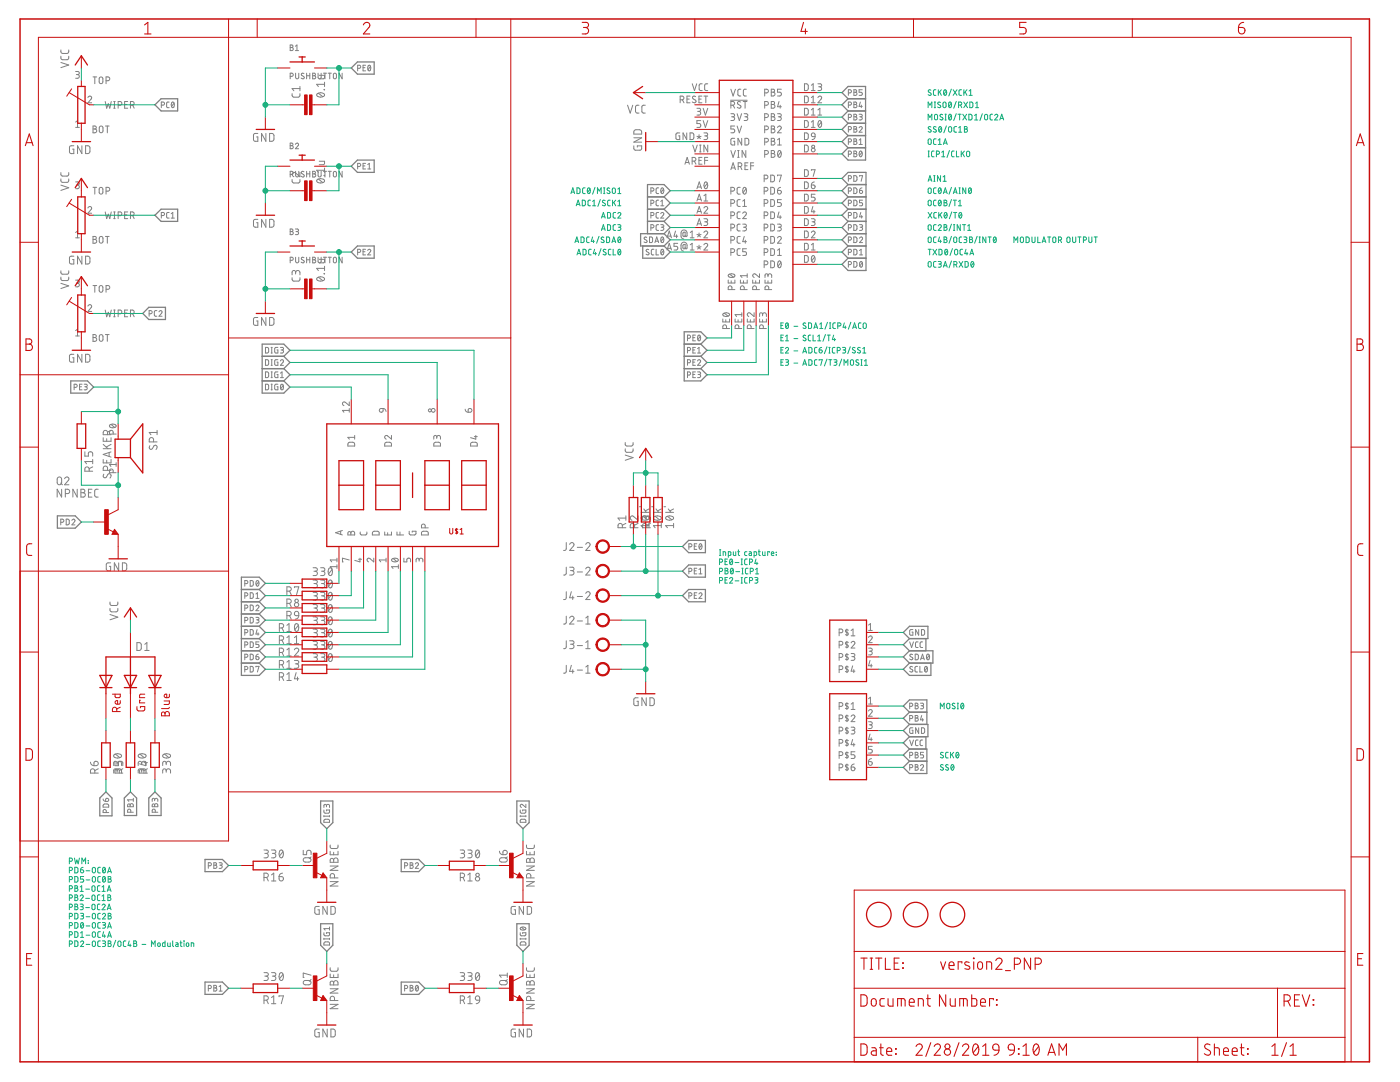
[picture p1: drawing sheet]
<svg xmlns="http://www.w3.org/2000/svg" width="279mm" height="216mm" viewBox="0 0 279 216" stroke-linecap="round" stroke-linejoin="round" font-family="sans-serif">
<g fill="none" stroke="#808080" stroke-width=".2">
<path d="M12.1 11.2l.1 .5 .3 .2h1l.2-.2v-.5M12.1 10l.1 .4 .3 .3 1-.1 .2-.2v-.4M12.1 12.5l1.6 .5-1.6 .5M15.1 14.3h.4l.3 .2-.1 .3-.5 .1M15.5 14.9a.37 .37 0 0 1 .3 .4 .37 .37 0 0 1-.3 .3h-.4M17.5 19.5a.37 .37 0 0 1 .6-.3 .37 .37 0 0 1 .1 .6l-.7 .7h.8M18.6 15.3h.7M18.9 15.3v1.4M19.9 15.5l.3-.2 .2 .2 .1 .8a.37 .37 0 0 1-.3 .4 .37 .37 0 0 1-.4-.4zM21.2 16.1h.3a.38 .38 0 0 0 .4-.4 .38 .38 0 0 0-.4-.4h-.3v1.4M57.9 15.2l.6-.1v-.2l-.1-.3h-.5v1.1M57.9 9l.5 .1v.3l-.2 .1 .3 .2-.1 .4h-.5z"/>
<path d="M57.9 9.5h.3M58.3 18.7l.1 .6 .3 .1 1.1-.1 .1-.6M58.9 10.1h.7M58.9 9.2l.4-.2v1.1M59 14.6v.8l.2 .3 .4-.1v-1M59.9 17.3v.8M59.9 17.7h-1.6l.4 .4M60.7 14.7l-.4-.1-.2 .3 .5 .4a.29 .29 0 0 1 0 .4 .29 .29 0 0 1-.4 0l-.1-.1M61.2 14.6v1.1M61.2 15.1h.6M61.8 14.6v1.1M62.4 14.6l.5 .1v.3l-.2 .1 .3 .2-.2 .4h-.4z"/>
<path d="M62.4 15.1h.3M63.3 18.7a.97 .97 0 0 1 1.5 .2 .91 .91 0 0 1-1.6 0zM63.5 14.6v1l.2 .1 .4-.1v-1M63.5 18.6l.9 .7M63.7 15h1.1l-.1 .6-.1 .1h-.9M64.5 14.6h.7M64.7 17.8l.1 .1zM64.8 16.4v.9M64.8 16.8h-1.6l.3 .5M64.9 14.6v1.1M65.5 14.6h.6M65.8 14.6v1.1"/>
<path d="M66.6 14.7l.3-.1 .2 .2v.8l-.2 .1-.4-.1zM68.3 14.6v1.1l-.6-1.1v1.1M71.4 13.6l.5-.1v-.4l-.5-.1v1.1M72.5 13.5h.3M73 13h-.5v1.1h.5M73.5 13.1l.2-.1a.68 .68 0 0 1 0 1.1 .72 .72 0 0 1-.2-1zM73.9 13.3l-.5 .6M135.7 19.9h.4a.37 .37 0 0 0 .4-.4 .37 .37 0 0 0-.4-.3h-.4v1.3M136.2 19.9l.3 .6M137.1 19.8h.5M137.7 19.2h-.6v1.3h.6M138.2 16.7l.4 1.4 .4-1.4"/>
<path d="M138.8 19.3l-.4-.1-.2 .3 .5 .5a.33 .33 0 0 1 .1 .5 .33 .33 0 0 1-.5-.1l-.1-.1M139.5 19.8h.4M140.1 19.2h-.6v1.3h.6M140.1 16.7l-.4 .1-.2 .2 .1 .9 .1 .2h.4M140.5 19.2h.7M140.9 19.2v1.3M141.2 16.7l-.4 .1-.2 .2 .1 .9 .1 .2h.4M145.9 17.8l.4 1.4 .5-1.4M147.8 17.8h-.4l-.1 .3v.9l.5 .2M148.9 17.8h-.4l-.1 .3v.9l.5 .2M152.6 18.5h.4a.37 .37 0 0 0 .4-.3 .37 .37 0 0 0-.4-.4h-.4v1.4M153.9 17.8l.6 .1v.4l-.2 .1a.38 .38 0 0 1 .4 .4 .38 .38 0 0 1-.4 .4h-.4z"/>
<path d="M153.9 18.4h.4M155.9 17.8h-.7v.6h.4a.39 .39 0 0 1 .3 .4 .39 .39 0 0 1-.3 .4h-.4M160.5 19.2h.6l.2 .2v.8l-.2 .3h-.6zM160.5 16.7h.6l.2 .3v.7l-.2 .3-.6 .1zM161.9 18.1h.8M161.9 17l.4-.3v1.4M161.9 19.5l.4-.3v1.3M163.2 19.5a.37 .37 0 0 1 .6-.3 .37 .37 0 0 1 .1 .6l-.7 .7h.8M163.2 16.7h.6l.2 .3-.2 .3h-.4M163.6 17.3a.38 .38 0 0 1 .4 .4 .38 .38 0 0 1-.4 .4h-.4M169.3 18.5l.6-.1v-.4l-.6-.1v1.1M170.4 17.9h.4l.2 .2-.3 .3 .3 .2-.1 .4h-.5z"/>
<path d="M170.4 18.4h.3M172.1 17.9h-.7v.5h.4a.31 .31 0 0 1 .3 .3 .31 .31 0 0 1-.3 .3h-.4M12.1 35.7l.1 .5 .3 .2h1l.2-.2v-.5M12.1 34.4l.1 .5 .3 .2h1l.2-.2v-.5M12.1 36.9l1.6 .6-1.6 .5M14.7 29.1h-.6l-.2 .2v1l.2 .3h.6v-.8h-.2M15.1 36.3h.4l.3 .2-.1 .4h-.5M15.1 24.4l.4-.3v1.3M15.1 25.4h.7M15.5 36.9a.37 .37 0 0 1 .3 .4 .37 .37 0 0 1-.3 .4h-.4M16.3 29.1v1.5l-.8-1.5v1.5M17.1 29.1h.6l.2 .2v1.1l-.2 .2h-.6z"/>
<path d="M18.6 25.1l.6 .2v.2l-.3 .2a.38 .38 0 0 1 .4 .4 .38 .38 0 0 1-.4 .4h-.3zM18.6 25.7h.3M18.6 37.4h.7M18.9 37.4v1.3M19.9 37.5l.3-.1 .2 .1 .1 .9a.37 .37 0 0 1-.3 .3 .37 .37 0 0 1-.4-.3zM19.9 25.3l.3-.2 .2 .2 .2 .8a.37 .37 0 0 1-.4 .4 .37 .37 0 0 1-.4-.4zM21 20.3l.3 1.3 .3-.9 .3 .9 .3-1.3M21 25.1h.8M21.2 38.1h.3a.38 .38 0 0 0 .4-.3 .38 .38 0 0 0-.4-.4h-.3v1.3M21.4 25.1v1.4M22.7 20.3h.3M22.7 21.6h.3"/>
<path d="M22.8 20.3v1.3M23.6 21h.4a.37 .37 0 0 0 .3-.4 .37 .37 0 0 0-.3-.3h-.4v1.3M24.9 20.8h.4M25.5 20.3h-.6v1.3h.6M26 21h.4a.37 .37 0 0 0 .4-.4 .37 .37 0 0 0-.4-.3h-.4v1.3M26.5 21l.3 .6M32.2 21l.6-.1v-.4l-.6-.1v1.1M33.8 20.4h-.4l-.1 .2v.8l.5 .1M34.3 20.4h.2a.6 .6 0 0 1 .3 .5 .6 .6 0 0 1-.4 .6l-.2-.6zM34.7 20.6l-.5 .6M51.5 26.6h-.7l-.2 .2v1l.2 .4h.7v-.9h-.3M53.1 26.6v1.6l-.9-1.6v1.6"/>
<path d="M53.8 26.6h.6l.3 .3v1l-.3 .3h-.6zM57.9 34.8l.6-.1v-.4l-.6-.1v1.1M57.9 28.6h.4l.2 .1-.3 .4 .3 .2-.1 .4h-.5zM57.9 29.1h.3M58.3 35.8v.5l.4 .2h.9l.2-.2 .1-.5M58.9 28.8a.32 .32 0 0 1 .5-.2 .32 .32 0 0 1 .1 .5l-.6 .6h.7M59 34.2v.8l.2 .3 .4-.2v-.9M59.9 34.4v.9l-.9-.8a.43 .43 0 0 0-.7 .2 .43 .43 0 0 0 .4 .6M60.7 34.3l-.4-.1-.2 .2 .5 .4a.29 .29 0 0 1 0 .5 .29 .29 0 0 1-.4-.1h-.1M61.2 34.2v1.1M61.2 34.7h.6M61.8 34.2v1.1"/>
<path d="M62.4 34.2h.4l.1 .2v.2l-.2 .1 .3 .2-.2 .4h-.4zM62.4 34.7h.3M63.3 35.8a.99 .99 0 0 1 1.5 .3 .94 .94 0 0 1-1.6 0zM63.5 34.2v.9l.2 .2 .4-.2v-.9M63.5 35.7l.9 .7M63.7 32.2h1.1l-.1 .5-.1 .2h-.9M64.5 34.2h.7M64.7 35l.1 .1zM64.8 33.5v.9M64.8 34h-1.6l.3 .4M64.9 34.2v1.1M65.5 34.2h.6"/>
<path d="M65.8 34.2v1.1M66.6 34.3l.3-.1 .2 .2v.7l-.2 .2-.4-.2zM68.3 34.2v1.1l-.6-1.1v1.1M71.4 33.2l.5-.1v-.4l-.5-.1v1.1M72.5 33.1h.3M73 32.6h-.5v1.1h.5M73.4 33.7h.6M73.4 32.9l.3-.3v1.1M125.2 21l.6 1.6 .5-1.6M126.5 29.1v.7l.2 .2h1.1l.2-.2 .1-.7h-.9v.3M126.5 27.5h1.6l-1.6 .9h1.6M126.6 26l.3-.1h.9l.2 .3 .1 .6h-1.6z"/>
<path d="M127.5 21h-.5l-.2 .3 .1 1.1 .1 .1 .5 .1M128.8 21h-.5l-.2 .3v1.1l.2 .1 .5 .1M129.9 38.1h.4l.2-.2v-.3l-.6-.1v1.1M131.4 37.5h-.3l-.2 .2 .1 .8 .4 .1M131.4 39.9l-.3 .1-.2 .2 .1 .7 .4 .2M132 37.6l.1-.1a.58 .58 0 0 1 .4 .6 .58 .58 0 0 1-.4 .5l-.2-.5zM132.4 37.7l-.5 .7M135.7 26.5l-.8 .2v.9l.2 .2 .6 .1v-.8h-.3M136.7 32.8l.4-1.4 .5 1.4M136.8 32.4h.7M137.1 26.5v1.4l-.8-1.4v1.4M137.7 26.5h.5l.2 .3 .1 .7-.3 .3-.5 .1z"/>
<path d="M138.1 32.2h.4a.37 .37 0 0 0 .4-.4 .37 .37 0 0 0-.4-.4h-.4v1.4M138.3 29l.4 1.3 .4-1.3M138.6 32.2l.3 .6M139.1 21.6h.5l.2 .2-.1 .4h-.5M139.1 27.2l.4 .1M139.1 37.7l.5-1.4 .4 1.4M139.2 37.3h.7M139.2 39.8h.7M139.5 22.2a.37 .37 0 0 1 .3 .4 .37 .37 0 0 1-.3 .4h-.4M139.5 32h.5M139.5 26.9v.4M139.5 27.3l.3 .4"/>
<path d="M139.5 27.3l-.3 .4M139.6 29h.3M139.6 30.3h.3M139.8 29v1.3M139.8 24.1h-.7v.6h.5a.39 .39 0 0 1 .3 .3 .39 .39 0 0 1-.3 .4h-.5M139.9 27.2l-.4 .1M140.1 31.4h-.6v1.4h.6M140.3 21.6l.5 1.4 .4-1.4M140.3 24.1l.5 1.3 .4-1.3M140.5 26.5h.6l.1 .3-.1 .3h-.5M140.5 39.1l.4-.3v1.3M140.6 32h.6"/>
<path d="M140.7 36.4l.1-.1a.72 .72 0 0 1 .5 .7 .72 .72 0 0 1-.4 .7 .86 .86 0 0 1-.2-1.3zM140.9 27.1a.37 .37 0 0 1 .3 .4 .37 .37 0 0 1-.3 .4h-.4M141.2 36.6l-.6 .8M141.2 31.4h-.6v1.4M141.2 29v1.3l-.7-1.3v1.3M145.8 20h3.3M145.9 21h.3a.37 .37 0 0 0 .4-.4 .37 .37 0 0 0-.4-.3h-.3v1.3M145.9 22.7h.6l.1 .2-.1 .4h-.5M145.9 38.1h.3a.38 .38 0 0 0 .4-.3 .38 .38 0 0 0-.4-.4h-.3v1.3M145.9 30l.4 1.4 .5-1.4M145.9 33.8l.4-1.3 .5 1.3M146 33.5h.6"/>
<path d="M146.2 23.3a.37 .37 0 0 1 .4 .4 .37 .37 0 0 1-.4 .3h-.3M146.3 21l.3 .6M146.6 25.1h-.7v.6h.4a.39 .39 0 0 1 .3 .4 .39 .39 0 0 1-.3 .4h-.4M146.6 27.6h-.6l-.1 .1v.9l.1 .3h.6v-.7h-.2M147.1 22.7l.5 1.3 .4-1.3M147.1 25.1l.5 1.4 .4-1.4M147.2 31.4h.3M147.2 30h.3M147.3 33.2h.4a.37 .37 0 0 0 .4-.3 .37 .37 0 0 0-.4-.4h-.4v1.3M147.4 30v1.4M147.7 37.4h-.4l-.2 .3v.8l.2 .2h.4M147.7 39.8l-.4 .1-.2 .2v.9l.6 .2"/>
<path d="M147.8 33.2l.3 .6M147.8 20.4l-.4-.1-.2 .3 .5 .4a.33 .33 0 0 1 .1 .5 .33 .33 0 0 1-.5 0l-.2-.1M148 27.6v1.3l-.7-1.3v1.3M148.3 20.3h.8M148.4 37.5l.2-.1a.79 .79 0 0 1 0 1.3 .86 .86 0 0 1-.2-1.2zM148.5 22.7h.4l.3 .2-.1 .4h-.4M148.7 27.6h.5l.2 .2v.8l-.2 .3h-.5zM148.7 33.1h.4M148.7 20.3v1.3M148.8 30v1.4l-.7-1.4v1.4M148.9 23.3a.37 .37 0 0 1 .3 .4 .37 .37 0 0 1-.3 .3h-.4M148.9 37.7l-.6 .7"/>
<path d="M149.3 32.5h-.6v1.3h.6M149.8 33.1h.6M150.4 32.5h-.6v1.3M152.5 38.1h.4a.38 .38 0 0 0 .4-.3 .38 .38 0 0 0-.4-.4h-.4v1.3M152.5 35.7h.4a.37 .37 0 0 0 .4-.4 .37 .37 0 0 0-.4-.4h-.4v1.4M152.6 30.8h.4a.38 .38 0 0 0 .4-.4 .38 .38 0 0 0-.4-.4h-.4v1.4M152.6 28.3h.4a.37 .37 0 0 0 .4-.3 .37 .37 0 0 0-.4-.4h-.4v1.3M152.6 25.9h.4a.37 .37 0 0 0 .4-.4 .37 .37 0 0 0-.4-.4h-.4v1.4M152.6 23.5h.4a.38 .38 0 0 0 .4-.4 .38 .38 0 0 0-.4-.4h-.4v1.3M152.6 21h.4a.37 .37 0 0 0 .4-.4 .37 .37 0 0 0-.4-.3h-.4v1.3M153.8 39.8l.5 .1 .2 .2v.9l-.2 .1-.5 .1zM153.8 37.4h.4l.3 .2v.9l-.2 .2h-.5z"/>
<path d="M153.8 34.9l.5 .1 .2 .2v.8l-.2 .3h-.5zM153.9 30l.6 .2v.3l-.2 .1a.37 .37 0 0 1 .4 .4 .37 .37 0 0 1-.4 .4h-.4zM153.9 27.6l.6 .1v.4l-.2 .1a.37 .37 0 0 1 .4 .4 .37 .37 0 0 1-.4 .3h-.4zM153.9 25.1l.6 .2v.3l-.2 .1a.38 .38 0 0 1 .4 .4 .38 .38 0 0 1-.4 .4h-.4zM153.9 22.7l.6 .1v.4l-.2 .1a.37 .37 0 0 1 .4 .4 .37 .37 0 0 1-.4 .3h-.4zM153.9 20.3l.6 .1v.3l-.2 .1a.37 .37 0 0 1 .4 .4 .37 .37 0 0 1-.4 .4h-.4zM153.9 30.6h.4M153.9 28.2h.4M153.9 23.3h.4M153.9 25.7h.4M153.9 20.8h.4M155.2 38h.4a.37 .37 0 0 1 .3 .4 .37 .37 0 0 1-.4 .3 .37 .37 0 0 1-.3-.3z"/>
<path d="M155.2 25.4a.37 .37 0 0 1 .5-.2 .37 .37 0 0 1 .1 .5l-.6 .8h.7M155.2 22.7h.6l.1 .2-.1 .4h-.5M155.2 28.9h.7M155.2 27.9l.4-.3v1.3M155.2 35.1v-.2h.7l-.3 1.4M155.3 30.1h.1a.66 .66 0 0 1 .6 .4 .66 .66 0 0 1-.2 .7l-.1 .2a.66 .66 0 0 1-.6-.5 .66 .66 0 0 1 .2-.7zM155.5 20.3l-.3 1h.7M155.6 23.3a.37 .37 0 0 1 .3 .4 .37 .37 0 0 1-.3 .3h-.4M155.7 21v.6M155.8 37.4l-.5 .2-.1 .4M155.9 30.3l-.6 .8M155.9 39.8h-.7v.6h.4a.39 .39 0 0 1 .3 .4 .39 .39 0 0 1-.3 .4h-.4"/>
<path d="M160.5 38.8h.6l.2 .2v.7l-.2 .4h-.6zM160.5 36.3h.6l.2 .2v.8l-.2 .3-.6 .1zM160.5 33.9h.6l.2 .2v.7l-.2 .4h-.6zM160.5 29h.6l.2 .2v.7l-.2 .4h-.6zM160.5 26.5h.6l.2 .3v.7l-.2 .3-.6 .1zM160.5 24.1h.6l.2 .2v.7l-.2 .4h-.6zM160.5 21.6l.6 .1 .2 .1v.8l-.2 .3-.6 .1zM161.9 36.9h.5a.37 .37 0 0 1 .3 .4 .37 .37 0 0 1-.4 .4 .37 .37 0 0 1-.4-.4zM161.9 20.5h.8M161.9 23h.8M161.9 25.4h.8M161.9 21.9l.4-.3v1.4"/>
<path d="M161.9 24.4l.4-.3v1.3M161.9 34v-.1h.8l-.4 1.3M162 26.6l.3-.1 .3 .1 .1 .7-.7-.1zM162.5 36.3l-.5 .3-.1 .3M162.7 38.8h-.8v.5h.5a.39 .39 0 0 1 .3 .4 .39 .39 0 0 1-.3 .4h-.5M162.7 27.3l-.1 .3-.5 .3M163.2 23h.8M163.2 21.9l.4-.3v1.4M163.4 24.2l.2-.1a.82 .82 0 0 1 0 1.3 .84 .84 0 0 1-.2-1.2zM163.9 24.4l-.6 .7M169.3 38.1h.5l.1-.2v-.3l-.6-.1v1.1M169.3 35.7l.6-.1v-.4l-.6-.1v1.1"/>
<path d="M169.3 30.8h.5l.1-.3v-.2l-.6-.2v1.2M169.3 28.3l.6-.1v-.4l-.6-.1v1.1M169.3 25.9l.6-.1v-.4l-.6-.1v1.1M169.3 23.4h.5l.1-.2v-.3l-.6-.1v1.1M169.3 21l.6-.1v-.4l-.6-.1v1.1M170.4 39.9l.4 .1 .2 .1v.7l-.2 .2-.4 .1zM170.4 37.5h.4l.2 .3v.5l-.2 .3h-.4zM170.4 35.1h.4l.2 .1v.7l-.2 .3h-.4zM170.4 30.1l.5 .1v.4h-.2l.3 .3-.1 .3-.5 .1zM170.4 27.7l.5 .1v.3l-.2 .1 .3 .2-.1 .4h-.5zM170.4 25.3h.4l.2 .1-.3 .4 .3 .2-.1 .4h-.5zM170.4 22.8l.5 .1v.3l-.2 .1 .3 .3-.1 .3h-.5z"/>
<path d="M170.4 20.4h.5v.4h-.2l.3 .3-.1 .4h-.5zM170.4 30.6h.3M170.4 28.2h.3M170.4 23.3h.3M170.4 25.8h.3M170.4 20.8h.3M171.4 25.5a.31 .31 0 0 1 .5-.2 .31 .31 0 0 1 .1 .5l-.6 .6h.7M171.4 22.8h.4l.3 .2-.2 .3h-.3M171.4 28.8h.7M171.4 28l.4-.3v1.1M171.5 38h.4a.31 .31 0 0 1 .3 .3 .31 .31 0 0 1-.4 .3 .31 .31 0 0 1-.3-.3zM171.5 35.2v-.1h.6l-.2 1.1"/>
<path d="M171.6 30.2h.1a.58 .58 0 0 1 .4 .5 .58 .58 0 0 1-.4 .6l-.3-.6zM171.7 20.4l-.3 .8h.7M171.8 23.3l.2 .1 .1 .3-.2 .2h-.5M171.9 21v.5M172 37.5l-.3 .1-.2 .4M172 30.4l-.5 .6M172.1 39.9h-.6v.5h.4a.32 .32 0 0 1 .3 .4 .32 .32 0 0 1-.3 .3h-.4M12.1 55.3l.1 .5 .3 .2h1l.2-.2v-.5M12.1 54l.1 .5 .3 .2h1l.2-.2v-.5M12.1 56.5l1.6 .5-1.6 .6M14.7 51.1h-.6l-.2 .2v1l.2 .3 .6 .1v-.9h-.2M15.1 55.9h.6l.1 .2-.1 .4h-.5"/>
<path d="M15.1 46.4l.4-.3v1.4M15.1 47.5h.7M15.5 56.5a.37 .37 0 0 1 .3 .4 .37 .37 0 0 1-.3 .3h-.4M16.3 51.1v1.6l-.8-1.6v1.6M17.1 51.1h.6l.2 .3v1l-.2 .2-.6 .1zM17.5 41.5a.37 .37 0 0 1 .6-.3 .37 .37 0 0 1 .1 .6l-.7 .7h.8M18.6 47.2l.6 .1v.2l-.3 .3a.38 .38 0 0 1 .4 .4 .38 .38 0 0 1-.4 .3h-.3zM18.6 47.8h.3M18.6 57h.7M18.9 57v1.3M19.9 57.1l.4-.1 .2 .2v.7a.37 .37 0 0 1-.3 .4 .37 .37 0 0 1-.4-.4zM19.9 47.3l.3-.1 .2 .1 .2 .9a.37 .37 0 0 1-.4 .3 .37 .37 0 0 1-.4-.3z"/>
<path d="M21 42.3l.3 1.3 .3-.9 .3 .9 .3-1.3M21 47.2h.8M21.2 57.7h.3a.37 .37 0 0 0 .4-.3 .37 .37 0 0 0-.4-.4h-.3v1.3M21.4 47.2v1.3M22.7 42.3h.3M22.7 43.6h.3M22.8 42.3v1.3M23.6 43h.4a.37 .37 0 0 0 .3-.3 .37 .37 0 0 0-.3-.4h-.4v1.3M24.9 42.9h.4M25.5 42.3h-.6v1.3h.6M26 43h.4a.37 .37 0 0 0 .4-.3 .37 .37 0 0 0-.4-.4h-.4v1.3M26.5 43l.3 .6"/>
<path d="M32.2 43l.6-.1v-.4l-.6-.1v1.1M33.8 42.4h-.4l-.1 .3v.8h.5M34.2 43.5h.6M34.2 42.7l.3-.3v1.1M51.5 43.8h-.7l-.2 .2v1l.2 .3h.7v-.9h-.3M53.1 43.8v1.5l-.9-1.5v1.5M53.8 43.8h.6l.3 .2v1.1l-.3 .2h-.6zM57.9 51.9l.6-.1v-.4l-.6-.1v1.2M57.9 45.7l.5 .1v.3l-.2 .1 .3 .2-.1 .4h-.5zM57.9 46.2h.3M58.3 55.4l.1 .6 .3 .1 1.1-.1 .1-.6M58.9 45.7h.5l.2 .2-.2 .3h-.3"/>
<path d="M59 51.3v.8l.2 .4 .4-.2v-1M59 54.4a.43 .43 0 0 1 .4-.4 .43 .43 0 0 1 .5 .4v.4M59 54.7v-.5l-.4-.2-.3 .2v.6M59.3 46.2l.3 .2-.1 .3-.6 .1M60.7 51.4h-.4l-.2 .2 .5 .4a.29 .29 0 0 1 0 .4 .29 .29 0 0 1-.4 0l-.1-.1M61.2 51.3v1.2M61.2 51.8h.6M61.8 51.3v1.2M62.4 51.3l.5 .1v.3l-.2 .1 .3 .3-.2 .3-.4 .1zM62.4 51.8h.3M63.3 55.4a.97 .97 0 0 1 1.5 .3 .94 .94 0 0 1-1.6 0zM63.5 51.3v1l.2 .2 .4-.2v-1"/>
<path d="M63.5 55.3l.9 .7M63.7 51.8h1.1l-.1 .5-.1 .1-.9 .1M64.5 51.3h.7M64.7 54.6l.1 .1zM64.8 53.1v.9M64.8 53.6h-1.6l.3 .4M64.9 51.3v1.2M65.5 51.3h.6M65.8 51.3v1.2M66.6 51.4l.3-.1 .2 .2v.8l-.2 .2-.4-.2zM68.3 51.3v1.2l-.6-1.2v1.2M71.4 50.4l.5-.2v-.4l-.5-.1v1.2"/>
<path d="M72.5 50.2h.3M73 49.7h-.5v1.2h.5M73.4 50a.3 .3 0 0 1 .4-.2 .3 .3 0 0 1 .1 .4l-.5 .7h.6M129.1 47.4a.27 .27 0 0 0-.4-.1 .27 .27 0 0 0 0 .5l.3 .1a.31 .31 0 0 1 0 .5 .31 .31 0 0 1-.5-.1M129.5 49.8h-.4l-.2 .2 .6 .5a.32 .32 0 0 1-.2 .4 .32 .32 0 0 1-.4-.2M129.6 47.3h.4l.2 .2v.6l-.2 .3h-.4zM129.9 40.6l.6-.2v-.3l-.6-.2v1.2M129.9 43l.6-.1v-.4l-.6-.1v1.1M129.9 45.5l.4-.1 .2-.2v-.2l-.6-.2v1.2M130.5 49.7l-.4 .1-.1 .2v.7l.5 .2M130.7 48.4l.4-1.1 .3 1.1M130.8 48.1h.6"/>
<path d="M130.9 49.7v1.2h.5M131.4 42.4h-.3l-.2 .3 .1 .7 .4 .1M131.4 44.8l-.3 .1-.2 .2 .1 .7 .4 .2M131.9 42.7a.3 .3 0 0 1 .4-.3 .3 .3 0 0 1 .1 .5l-.5 .6h.6M131.9 44.8h.3l.3 .2-.2 .3h-.3M131.9 41.1h.6M131.9 40.2l.3-.3v1.2M132 47.4l.2-.1a.6 .6 0 0 1 .3 .6 .6 .6 0 0 1-.4 .5l-.2-.5zM132 49.8l.2-.1a.6 .6 0 0 1 .3 .6 .6 .6 0 0 1-.4 .5l-.2-.5zM132.2 45.3l.2 .2 .1 .2-.2 .2-.4 .1M132.4 47.5l-.5 .7M132.4 50l-.5 .6"/>
<path d="M133.1 47.5l.5-1.4 .4 1.4M133.1 49.9l.5-1.3 .4 1.3M133.2 47.1h.7M133.2 49.6h.7M134.8 46.1l-.3 1h.8M135 46.8v.7M135.3 48.6h-.8v.5h.5a.38 .38 0 0 1 .3 .4 .38 .38 0 0 1-.3 .4h-.5M136.7 47l-.1 .2-.3-.1v-.7l.4-.1 .1 .8 .1 .1 .2-.2v-.5a.6 .6 0 0 0-.6-.6 .6 .6 0 0 0-.6 .6v.8l.2 .3 .3 .1M136.7 49.4l-.2 .3-.2-.1v-.7l.4-.1v.7l.2 .2 .2-.2v-.6a.6 .6 0 0 0-.6-.6 .6 .6 0 0 0-.6 .6v.8l.5 .4M137.8 46.4l.3-.3v1.4M137.8 48.9l.3-.3v1.3M137.8 47.5h.7"/>
<path d="M137.8 49.9h.7M139.1 40.1l.5-1.3 .4 1.3M139.1 42.5l.5-1.3 .4 1.3M139.1 45l.5-1.4 .4 1.4M139.1 46.8l.4 .1M139.1 49.2l.4 .2M139.2 42.2h.7M139.2 44.7h.7M139.5 46.5v.4M139.5 48.9v.5M139.5 46.9l.3 .4M139.5 46.9l-.3 .4"/>
<path d="M139.5 49.4l.3 .3M139.5 49.4l-.3 .3M139.9 46.8l-.4 .1M139.9 49.2l-.4 .2M140.5 41.5a.37 .37 0 0 1 .5-.3 .37 .37 0 0 1 .1 .6l-.6 .7h.7M140.5 43.6l.6 .1 .1 .2-.1 .3-.5 .1M140.5 46.4a.37 .37 0 0 1 .5-.3 .37 .37 0 0 1 .1 .6l-.6 .8h.7M140.5 48.9a.37 .37 0 0 1 .5-.3 .37 .37 0 0 1 .1 .5l-.6 .8h.7M140.5 40.1h.7M140.9 44.3a.37 .37 0 0 1 .3 .3 .37 .37 0 0 1-.3 .4h-.4M145.3 55.9v.6h1.4v-.6M145.4 54.8a.74 .74 0 0 1 1.2 .3 .73 .73 0 0 1-.7 .3 .73 .73 0 0 1-.5-.5z"/>
<path d="M145.6 54.7l.8 .6M145.9 40.6h.3a.37 .37 0 0 0 .4-.4 .37 .37 0 0 0-.4-.4h-.3v1.4M145.9 43h.3a.37 .37 0 0 0 .4-.3 .37 .37 0 0 0-.4-.4h-.3v1.3M145.9 45.5h.3a.38 .38 0 0 0 .4-.4 .38 .38 0 0 0-.4-.4h-.3v1.4M145.9 47.9h.3a.37 .37 0 0 0 .4-.3 .37 .37 0 0 0-.4-.4h-.3v1.3M145.9 50.4h.3a.37 .37 0 0 0 .4-.4 .37 .37 0 0 0-.4-.4h-.3v1.4M145.9 56v.5M146.1 57.8v-.4a.37 .37 0 0 0-.4-.4 .37 .37 0 0 0-.4 .4v.4h1.4M147.7 42.3h-.4l-.2 .3v.8l.2 .2h.4M147.7 44.7l-.4 .1-.2 .2v.9l.2 .2h.4M147.7 47.2h-.4l-.2 .3v.8l.6 .2M147.7 49.6l-.4 .1-.2 .2v.9l.2 .1 .4 .1"/>
<path d="M147.8 55.9v.6h1.3v-.6M148.2 42.6a.37 .37 0 0 1 .5-.3 .37 .37 0 0 1 .2 .6l-.7 .7h.8M148.2 44.7h.5l.2 .3-.1 .3h-.4M148.2 41.2h.8M148.2 40.1l.4-.3v1.4M148.4 56v.5M148.5 57.8v-.4a.38 .38 0 0 0-.4-.4 .38 .38 0 0 0-.3 .4v.4h1.3M148.5 47.2l-.3 1h.8M148.6 45.3a.37 .37 0 0 1 .4 .4 .37 .37 0 0 1-.4 .4h-.4M148.7 47.9v.6M149 49.6h-.8v.6h.5a.38 .38 0 0 1 .3 .4 .38 .38 0 0 1-.3 .4h-.5M149.1 54.6v.8"/>
<path d="M149.1 55h-1.3l.3 .4M150.2 55.9v.6h1.4v-.6M150.8 56v.5M151 57.8v-.4a.37 .37 0 0 0-.4-.4 .37 .37 0 0 0-.4 .4v.4h1.4M151.6 54.6v.8l-.8-.7a.37 .37 0 0 0-.6 .2 .37 .37 0 0 0 .3 .5M152.5 52.8h.4a.38 .38 0 0 0 .4-.3 .38 .38 0 0 0-.4-.4h-.4v1.3M152.5 50.4h.4a.37 .37 0 0 0 .4-.4 .37 .37 0 0 0-.4-.4h-.4v1.4M152.5 47.9h.4a.37 .37 0 0 0 .4-.3 .37 .37 0 0 0-.4-.4h-.4v1.3M152.5 45.5h.4a.38 .38 0 0 0 .4-.4 .38 .38 0 0 0-.4-.4h-.4v1.4M152.5 43h.4a.37 .37 0 0 0 .4-.3 .37 .37 0 0 0-.4-.4h-.4v1.3M152.5 40.6h.4a.37 .37 0 0 0 .4-.4 .37 .37 0 0 0-.4-.4h-.4v1.4M152.7 55.9v.6h1.3v-.6"/>
<path d="M153.3 55a.37 .37 0 0 1 .3-.4 .37 .37 0 0 1 .4 .4v.4M153.3 55.2l-.1-.4-.3-.2-.2 .2v.6M153.3 56v.5M153.4 57.8v-.4a.37 .37 0 0 0-.4-.4 .37 .37 0 0 0-.3 .4v.4h1.3M153.8 52.1h.4l.3 .2v.9l-.2 .2h-.5zM153.8 49.6l.5 .1 .2 .1v.9l-.2 .2-.5 .1zM153.8 47.2h.5l.2 .2v.9l-.2 .2h-.5zM153.8 44.7h.4l.3 .3v.8l-.2 .2-.5 .1zM153.8 42.3h.5l.2 .2v.9l-.2 .2h-.5zM155.2 47.5a.37 .37 0 0 1 .5-.3 .37 .37 0 0 1 .1 .6l-.6 .7h.7M155.2 44.7l.6 .1 .1 .2-.1 .3h-.5M155.2 51h.7"/>
<path d="M155.2 49.9l.4-.3v1.4M155.3 52.2l.1-.1a.66 .66 0 0 1 .6 .4 .66 .66 0 0 1-.2 .7l-.1 .2a.66 .66 0 0 1-.6-.5 .66 .66 0 0 1 .2-.6zM155.5 42.3l-.3 1h.7M155.6 45.3a.37 .37 0 0 1 .3 .4 .37 .37 0 0 1-.3 .4h-.4M155.7 43v.6M155.9 52.4l-.6 .7M160.5 51h.6l.2 .2v.8l-.2 .3h-.6zM160.5 48.6h.6l.2 .2v.7l-.2 .4h-.6zM160.5 46.1h.6l.2 .2v.8l-.2 .3-.6 .1zM160.5 43.6l.6 .1 .2 .2v.7l-.2 .4h-.6zM160.5 41.2h.6l.2 .2v.8l-.2 .3h-.6zM161.9 46.4a.37 .37 0 0 1 .5-.3 .37 .37 0 0 1 .2 .6l-.7 .8h.8"/>
<path d="M161.9 43.6h.5l.3 .3-.2 .3-.4 .1M161.9 49.9h.8M161.9 48.9l.4-.3v1.3M162.2 51h.1a.79 .79 0 0 1 0 1.3 .84 .84 0 0 1-.1-1.3zM162.2 41.2l-.3 1h.8M162.3 44.3a.37 .37 0 0 1 .4 .3 .37 .37 0 0 1-.4 .4h-.4M162.4 42v.5M162.6 51.3l-.6 .7M169.3 52.8h.5l.1-.2v-.3l-.6-.1v1.1M169.3 50.4l.6-.2v-.4l-.6-.1v1.2M169.3 47.9l.6-.1v-.4l-.6-.1v1.1M169.3 45.5l.5-.1 .1-.2v-.2l-.6-.2v1.2"/>
<path d="M169.3 43l.6-.1v-.4l-.6-.1v1.1M169.3 40.6l.6-.2v-.3l-.6-.2v1.2M170.4 52.2h.4l.2 .3v.5l-.3 .3h-.3zM170.4 49.7l.4 .1 .2 .1v.6l-.2 .3-.4 .1zM170.4 47.3h.4l.2 .2v.6l-.2 .3h-.4zM170.4 44.8l.4 .1 .2 .2v.6l-.2 .3h-.4zM170.4 42.4h.4l.2 .2v.6l-.2 .3h-.4zM171.5 47.5a.31 .31 0 0 1 .5-.2 .31 .31 0 0 1 .1 .5l-.6 .6h.6M171.5 44.8h.4l.2 .2-.1 .3h-.3M171.5 50.9h.6M171.5 50l.4-.3v1.2M171.7 52.3v-.1a.58 .58 0 0 1 .4 .5 .58 .58 0 0 1-.4 .6l-.2-.6z"/>
<path d="M171.8 42.4l-.3 .9h.6M171.9 45.3l.2 .3v.2l-.6 .2M172 43v.5M172.1 52.4l-.5 .7M14.7 70.7h-.6l-.2 .2v1.2l.2 .1 .6 .1v-.9h-.2M14.8 77.3l.5-.1 .1-.3-.2-.2h-.4v1.1M15.1 66l.4-.3v1.3M15.1 67h.7M15.9 77.2h.4M16.3 70.7v1.6l-.8-1.6v1.6M16.4 76.7h-.5v1.1h.5M16.8 76.7h.5l.1 .2-.1 .3h-.4"/>
<path d="M17.1 70.7h.6l.2 .3v1l-.2 .2-.6 .1zM17.1 77.2l.3 .1v.4l-.6 .1M17.5 61.1a.37 .37 0 0 1 .6-.3 .37 .37 0 0 1 .1 .6l-.7 .7h.8M18.6 66.8l.6 .1v.3l-.3 .2a.38 .38 0 0 1 .4 .3 .38 .38 0 0 1-.4 .4h-.3zM18.6 67.4h.3M19.9 66.9l.3-.1 .2 .1 .2 .8a.37 .37 0 0 1-.4 .4 .37 .37 0 0 1-.4-.4zM21 61.9l.3 1.3 .3-.9 .3 .9 .3-1.3M21 66.8h.8M21.4 66.8v1.3M22.7 63.2h.3M22.7 61.9h.3M22.8 61.9v1.3"/>
<path d="M23.6 62.6h.4a.37 .37 0 0 0 .3-.4 .37 .37 0 0 0-.3-.3h-.4v1.3M24.9 62.5h.4M25.5 61.9h-.6v1.3h.6M26 62.6h.4a.37 .37 0 0 0 .4-.4 .37 .37 0 0 0-.4-.3h-.4v1.3M26.5 62.6l.3 .6M29.8 62.6l.5-.1v-.4l-.5-.1v1.1M31.3 62h-.4l-.1 .2v.7l.5 .2M31.7 62.2a.31 .31 0 0 1 .5-.2 .31 .31 0 0 1 .1 .5l-.6 .6h.6M51.5 63.4h-.7l-.2 .2v1l.2 .3h.7v-.8h-.3M53 76.7h.4l.2 .2v.7l-.2 .2h-.4zM53 74.2h.4l.2 .2v.6l-.2 .3-.4 .1zM53 71.8h.4l.2 .2v.7l-.2 .2h-.4z"/>
<path d="M53 69.3h.4l.2 .2v.8l-.2 .1h-.4zM53.1 63.4v1.5l-.9-1.5v1.5M53.8 63.4h.6l.3 .2v1l-.3 .3h-.6zM54.1 69.3h.2M54.1 70.4h.2M54.1 71.8h.2M54.1 72.9h.2M54.1 74.2h.2M54.1 75.4h.2M54.1 76.7h.2M54.1 77.8h.2M54.2 69.3v1.1"/>
<path d="M54.2 71.8v1.1M54.2 74.2v1.2M54.2 76.7v1.1M55.5 76.7l-.6 .1-.1 .7 .2 .3h.5v-.6h-.2M55.5 74.2l-.6 .1-.1 .8 .2 .2 .5 .1v-.7h-.2M55.5 71.8l-.6 .1-.1 .7 .2 .3h.5v-.6h-.2M55.5 69.3l-.6 .1-.1 .8 .2 .2h.5v-.6h-.2M56 72a.3 .3 0 0 1 .4-.2 .3 .3 0 0 1 .1 .5l-.5 .6h.6M56 69.3h.5l.1 .2-.1 .3h-.4M56 75.4h.6M56 74.5l.3-.3v1.2M56 76.8l.3-.1a.68 .68 0 0 1 0 1.1l-.3-.4z"/>
<path d="M56.3 69.8l.3 .3-.1 .2-.5 .1M56.5 76.9l-.5 .6M137.2 67.5l.6-.1v-.4l-.6-.1v1.1M137.2 70l.6-.2v-.4l-.6-.1v1.1M137.2 72.4l.6-.1v-.4l-.6-.1v1.1M137.2 74.8l.6-.1v-.4l-.6-.1v1.2M138.3 72.3h.4M138.3 67.4h.4M138.3 69.8h.4M138.3 74.7h.4M138.8 66.9h-.5v1.1h.5M138.8 69.3h-.5v1.1h.5"/>
<path d="M138.8 71.8h-.5v1.1h.5M138.8 74.2h-.5v1.2h.5M139.2 72a.3 .3 0 0 1 .4-.2 .3 .3 0 0 1 .1 .5l-.5 .6h.6M139.2 74.2h.4l.2 .2-.1 .3h-.4M139.2 69.6l.3-.3v1.1M139.2 70.4h.6M139.3 67l.1-.1a.58 .58 0 0 1 .4 .5 .58 .58 0 0 1-.4 .6l-.2-.6zM139.5 74.7l.3 .1v.3l-.1 .2-.5 .1M139.8 67.1l-.5 .7M144.3 63.6v.6h1.3v-.6M144.3 62.6a.89 .89 0 0 1 1.3 .2 .79 .79 0 0 1-1.3 0zM144.5 62.5l.8 .6"/>
<path d="M144.8 63.8v.4M145 65.6v-.4a.37 .37 0 0 0-.4-.4 .37 .37 0 0 0-.3 .4v.4h1.3M146.7 63.6v.6h1.3v-.6M147.3 63.8v.4M147.4 65.6v-.4a.37 .37 0 0 0-.3-.4 .37 .37 0 0 0-.4 .4v.4h1.3M148 62.4v.8M148 62.8h-1.3l.3 .4M149.1 63.6v.6h1.4v-.6M149.8 63.8v.4M149.9 65.6v-.4a.38 .38 0 0 0-.4-.4 .38 .38 0 0 0-.4 .4v.4h1.4M150.5 62.4v.8l-.7-.7a.37 .37 0 0 0-.6 .1 .37 .37 0 0 0 .2 .6M151.6 63.6v.6h1.4v-.6"/>
<path d="M152.2 62.8a.38 .38 0 0 1 .4-.4 .38 .38 0 0 1 .4 .4v.4M152.2 63v-.4l-.4-.2-.2 .2v.6M152.2 63.8v.4M152.3 65.6v-.4a.37 .37 0 0 0-.3-.4 .37 .37 0 0 0-.4 .4v.4h1.4M11.5 95.3l.4-.1 .3 .1 .1 1a.45 .45 0 0 1-.4 .4 .45 .45 0 0 1-.5-.4zM12.1 96.4l.4 .3M12.3 97.6v1.6l-.9-1.6v1.6M12.9 95.5a.43 .43 0 0 1 .6-.3 .43 .43 0 0 1 .1 .7l-.7 .8h.9M13 98.5h.5a.43 .43 0 0 0 .4-.4 .43 .43 0 0 0-.4-.5h-.5v1.6M15.4 97.6v1.6l-.9-1.6v1.6M16.2 97.6l.7 .1v.5l-.3 .1a.43 .43 0 0 1 .4 .5 .43 .43 0 0 1-.4 .4h-.4zM16.2 98.3h.4"/>
<path d="M16.9 90.1v.9h.7v-.5a.44 .44 0 0 1 .5-.4 .44 .44 0 0 1 .4 .4v.5M17.7 98.3h.5M17.8 94v-.4a.43 .43 0 0 0-.4-.4 .43 .43 0 0 0-.5 .4v.4h1.6M18.4 97.6h-.7v1.6h.7M18.5 93.2l-.7 .3M18.5 92.1h-1.6l.4 .4M18.5 91.7v.8M19.6 97.6h-.5l-.2 .4v1l.2 .2h.5M20.6 87.4v.7h1.6v-.7M20.6 91.7v.7h1.6v-.7M20.6 89.5h1.6M20.6 88.7l.9 .8"/>
<path d="M20.7 94.6l-.1 .5 .4 .2h.2l.3-.6a.39 .39 0 0 1 .6-.1 .39 .39 0 0 1 0 .6l-.2 .2M21.3 87.5v.6M21.3 91.8v.6M21.5 93.9v-.5a.43 .43 0 0 0-.5-.4 .43 .43 0 0 0-.4 .4v.5h1.6M21.5 86.7v-.4a.43 .43 0 0 0-.5-.4 .43 .43 0 0 0-.4 .4v.4h1.6M21.8 90.3v.8M21.9 84.8a.74 .74 0 0 1 1.3 .3 .72 .72 0 0 1-.8 .3 .72 .72 0 0 1-.5-.5zM22.1 84.7l.8 .6M22.2 90.2l-1.6 .5 1.6 .5M22.2 88.7l-1 .5M22.2 85.9l-.7 .3M22.6 94.3v-.3a.37 .37 0 0 0-.4-.4 .37 .37 0 0 0-.4 .4v.3h1.4"/>
<path d="M22.6 86.6v-.3a.37 .37 0 0 0-.4-.4 .37 .37 0 0 0-.4 .4v.3h1.4M23.2 92.7h-1.4l.3 .4M23.2 92.3v.8M29.9 88.9l-.1 .6 .3 .2 .3-.2 .3-.5a.39 .39 0 0 1 .6 0 .39 .39 0 0 1-.1 .6l-.1 .1M30.6 88.2v-.5a.43 .43 0 0 0-.4-.4 .43 .43 0 0 0-.4 .4v.5h1.5M31.3 86.3h-1.5l.3 .4M31.3 85.9v.8M69.5 88.3l.3-.1 .9 .1 .1 .7h-1.4zM69.7 80.2v.7l-.7-.6a.37 .37 0 0 0-.6 .1 .37 .37 0 0 0 .2 .5M69.7 81.9h-1.4l.3 .4M69.7 81.5v.8M70.8 86.9v.7"/>
<path d="M70.8 87.3h-1.4l.3 .3M75.8 81.6l.7-.1v.5a.38 .38 0 0 1-.6 .2 .38 .38 0 0 1-.1-.6zM76.5 81.5l.3 .1 .2 .5M76.9 88.3l.3-.1 .8 .1 .1 .7h-1.3zM78.1 86.9v.7l-.7-.6a.37 .37 0 0 0-.6 .1 .37 .37 0 0 0 .3 .5M86.7 88.3h1l.2 .2v.5h-1.3zM87.2 87.3a.37 .37 0 0 1 .3-.4 .37 .37 0 0 1 .4 .4v.3M87.2 87.5l-.1-.4-.3-.2-.2 .2v.5M92.8 81.7l.1 .3 .5 .3M93.5 81.6a.38 .38 0 0 1 .6 .1 .38 .38 0 0 1-.3 .6h-.4zM94 88.3h1l.2 .2v.5h-1.3zM94.7 87.1h.5"/>
<path d="M95 86.9v.7l-1.1-.3M124.8 89.6v.4l.3 .3 1-.1 .2-.2v-.4M124.8 88.3v.5l.3 .2h1l.2-.2v-.5M124.8 90.8l1.5 .5-1.5 .5M12.1 104.2l.6-.1v-.4l-.6-.1v1.1M13.2 103.6h.4l.2 .2v.7l-.3 .2h-.3zM14.4 103.8a.31 .31 0 0 1 .4-.2 .31 .31 0 0 1 .1 .5l-.5 .6h.6M22.1 112.3h-.7l-.2 .2v1l.2 .4h.7v-.9h-.3M23.7 112.3v1.6l-.9-1.6v1.6M24.4 112.3l.6 .1 .3 .2v1l-.3 .3h-.6zM48.9 116.5l.5-.1v-.4l-.5-.2v1.2M48.9 118.9l.5-.1v-.4l-.5-.1v1.1"/>
<path d="M49.9 115.8l.5 .1 .1 .1v.8l-.1 .1-.5 .1zM49.9 118.3h.5l.1 .2v.6l-.1 .3h-.5zM51.1 119.4h.6M51.1 118.5l.3-.2v1.1M51.2 115.9l.2-.1a.6 .6 0 0 1 .3 .6 .6 .6 0 0 1-.4 .5l-.2-.5zM51.6 116.1l-.5 .6M57.3 118h.4a.43 .43 0 0 0 .4-.5 .43 .43 0 0 0-.4-.4h-.4v1.6M57.8 118l.3 .7M58.8 117.3v-.2h.8l-.4 1.6M62.5 113.3h.6l.2 .3-.2 .4h-.4M62.5 115.7l.6 .1 .2 .2-.2 .4h-.4M62.5 118.2h.6l.2 .2-.2 .5h-.4"/>
<path d="M62.9 114a.43 .43 0 0 1 .5 .4 .43 .43 0 0 1-.5 .5h-.4M62.9 116.4a.43 .43 0 0 1 .5 .5 .43 .43 0 0 1-.5 .4h-.4M62.9 118.9a.43 .43 0 0 1 .5 .4 .43 .43 0 0 1-.5 .5h-.4M64 113.3h.7l.1 .3-.1 .4h-.5M64 115.7l.7 .1 .1 .2-.1 .4h-.5M64 118.2h.7l.1 .2-.1 .5h-.5M64.4 114a.43 .43 0 0 1 .5 .4 .43 .43 0 0 1-.5 .5h-.4M64.4 116.4a.43 .43 0 0 1 .5 .5 .43 .43 0 0 1-.5 .4h-.4M64.4 118.9a.43 .43 0 0 1 .5 .4 .43 .43 0 0 1-.5 .5h-.4M65.7 113.4l.2-.1a.91 .91 0 0 1 0 1.6 .97 .97 0 0 1-.2-1.5zM65.7 115.8l.2-.1a.91 .91 0 0 1 0 1.6 .97 .97 0 0 1-.2-1.5zM65.7 118.3l.2-.1a.91 .91 0 0 1 0 1.6 .99 .99 0 0 1-.2-1.5z"/>
<path d="M66.3 113.6l-.7 .9M66.3 116.1l-.7 .9M66.3 118.5l-.7 .9M67.2 113.1h-1.3l.3 .3M67.2 111.4v.7M67.2 112.7v.7M67.2 111.7h-1.3l.3 .4M68 106v.6M68.3 105.9l-1.3 .4 1.3 .4M69.5 106.1h.3l.2 .3a.38 .38 0 0 1 .4-.4 .38 .38 0 0 1 .4 .4v.3h-1.4zM69.7 111.7l-1.4-.3v.7h.2M70 106.4v.3"/>
<path d="M71.5 111.6h.7M71.8 111.4v.7l-1-.3M71.9 106.2v.4l.3 .1h.8l.2-.5M74.4 106.1l1-.1 .2 .2 .1 .5h-1.4zM74.6 111.4v.7l-.7-.6a.37 .37 0 0 0-.6 .1 .37 .37 0 0 0 .3 .5M76.8 106.2v.5h1.3v-.5M77 111.7h-1.3l.3 .4M77 111.4v.7M77.4 106.3v.4M78.2 111.5a.73 .73 0 0 1 1.3 .3 .72 .72 0 0 1-.8 .4 .72 .72 0 0 1-.5-.6zM78.4 111.4l.8 .6M79.2 106.2v.5h1.4"/>
<path d="M79.5 113.1h-1.4l.3 .3M79.5 112.7v.7M79.8 106.2v.5M80.6 111.4v.7h.6v-.4a.38 .38 0 0 1 .4-.3 .38 .38 0 0 1 .3 .3v.4M81.7 106v.4l.1 .3h.9l.3-.1v-.6h-.7v.2M83.7 111.7a.37 .37 0 0 1 .3-.3 .37 .37 0 0 1 .4 .3v.4M83.7 112l-.1-.5-.3-.1-.3 .3v.4M84.2 106.1l1-.1 .2 .2 .1 .5h-1.4zM84.9 105.3v-.4a.37 .37 0 0 0-.4-.3 .37 .37 0 0 0-.4 .3v.4h1.4M113 108.3v1.3l-.2 .2h-.3M113 113.2v1.3l-.5 .2M113 118.1v1.3l-.2 .2h-.3"/>
<path d="M113.7 108.6a.43 .43 0 0 1 .6-.3 .43 .43 0 0 1 .1 .7l-.7 .8h.9M113.7 113.2h.7l.2 .2-.2 .4-.5 .1M114 118.1l-.3 1.2h.9M114.1 113.9a.45 .45 0 0 1 .5 .4 .45 .45 0 0 1-.5 .4h-.4M114.3 118.9v.7M115.2 109.2h1M115.2 114.1h1M115.2 119h1M116.9 108.6a.43 .43 0 0 1 .6-.3 .43 .43 0 0 1 .1 .7l-.7 .8h.9M116.9 113.5a.43 .43 0 0 1 .6-.3 .43 .43 0 0 1 .1 .7l-.7 .8h.9M116.9 118.4a.43 .43 0 0 1 .6-.3 .43 .43 0 0 1 .1 .7l-.7 .8h.9M124.2 105.3v-.4a.43 .43 0 0 0-.4-.5 .43 .43 0 0 0-.5 .5v.4h1.6"/>
<path d="M124.9 104.4l-.7 .4M124.9 103.4h-1.6l.4 .4M124.9 102.9v.9M126.6 105.3v-.4a.43 .43 0 0 0-.4-.5 .43 .43 0 0 0-.4 .5v.4h1.5M127.3 102.9v.9l-.8-.7a.43 .43 0 0 0-.7 .1 .43 .43 0 0 0 .3 .6M127.3 104.4l-.7 .4M127.6 101.1h.4M128 102.2h1.5M128.1 103.1a.99 .99 0 0 1 1.4 .3 .94 .94 0 0 1-1.5 0zM128.3 103l.9 .7M128.5 101.6l.5 .6M128.9 103.4a.43 .43 0 0 1 .5-.5 .43 .43 0 0 1 .4 .5v.4"/>
<path d="M128.9 103.6v-.5l-.4-.1-.3 .1v.7M129.1 105.3v-.4a.43 .43 0 0 0-.4-.5 .43 .43 0 0 0-.5 .5v.4h1.6M129.5 104.9h-1.5l.3 .4M129.5 104.4v.9M129.5 101.6l-.7 .3M129.8 104.4l-.7 .4M130 101.1h.4M130.4 102.2h1.6M130.5 103.1a.99 .99 0 0 1 1.5 .3 .94 .94 0 0 1-1.6 0zM130.7 103l.9 .7M130.9 101.6l.5 .6M132 104.9h-1.6l.3 .4"/>
<path d="M132 104.4v.9M132 101.6l-.8 .3M132.5 101.1h.3M132.8 102.2h1.6M132.9 103.1a1.03 1.03 0 0 1 1.5 .3 .96 .96 0 0 1-1.6 0zM133.2 103l.9 .7M133.4 101.6l.5 .6M134.4 104.9h-1.6l.4 .4M134.4 104.4v.9M134.4 101.6l-.7 .3M137.5 109.1l.5-.1v-.4l-.5-.1v1.1M137.5 114l.5-.1 .1-.3-.2-.2h-.4v1.1"/>
<path d="M137.5 118.9l.5-.1v-.4l-.5-.1v1.1M138.6 109h.3M138.6 113.9h.3M138.6 118.8h.3M139.1 108.5h-.5v1.1h.5M139.1 113.4h-.5v1.1h.5M139.1 118.3h-.5v1.1h.5M139.5 118.5a.31 .31 0 0 1 .4-.2 .31 .31 0 0 1 .1 .5l-.5 .6h.6M139.5 114.5h.6M139.5 113.6l.3-.2v1.1M139.6 108.6l.2-.1a.61 .61 0 0 1 .3 .6 .61 .61 0 0 1-.4 .5l-.2-.5zM140 108.7l-.4 .7"/>
<path d="M21.9 121.4l.1 .5 .3 .2 1-.1 .2-.1v-.5M21.9 120.1l.1 .5 .3 .2h1l.2-.2v-.5M21.9 122.6l1.6 .5-1.6 .6M27.3 128.2h.6l.3 .3v1l-.3 .3h-.6zM28.9 129.8h.9M28.9 128.6l.4-.4v1.6M48.9 121.3l.5-.1v-.4l-.5-.1v1.2M48.9 123.8l.5-.1v-.4l-.5-.1v1.1M48.9 126.3l.5-.2v-.3l-.5-.2v1.1M48.9 128.7l.5-.1v-.4l-.5-.1v1.1M48.9 131.1l.5-.1v-.4l-.5-.1v1.2M48.9 133.6l.5-.1v-.4l-.5-.1v1.1"/>
<path d="M49.9 120.7l.5 .1 .1 .1v.8l-.1 .1-.5 .1zM49.9 123.2h.5l.1 .2v.7l-.1 .2h-.5zM49.9 125.6h.5l.1 .2v.6l-.1 .3h-.5zM49.9 128.1h.5l.1 .2v.7l-.1 .2h-.5zM49.9 130.5l.5 .1 .1 .1v.8l-.1 .1-.5 .1zM49.9 133h.5l.1 .2v.6l-.1 .3h-.5zM51.1 121a.31 .31 0 0 1 .4-.2 .31 .31 0 0 1 .1 .4l-.5 .7h.6M51.1 123.2h.4l.2 .2-.1 .2-.4 .1M51.1 131h.3a.31 .31 0 0 1 .3 .4 .31 .31 0 0 1-.3 .2 .31 .31 0 0 1-.3-.3zM51.1 133.1v-.1h.6l-.3 1.1M51.3 125.6l-.2 .9h.6M51.4 123.7l.2 .1 .1 .3-.2 .2h-.4"/>
<path d="M51.5 126.3v.4M51.6 130.5l-.4 .2-.1 .3M51.7 128.1h-.6v.5h.3a.31 .31 0 0 1 .3 .3 .31 .31 0 0 1-.3 .3h-.3M55.8 125.3h.4a.43 .43 0 0 0 .4-.4 .43 .43 0 0 0-.4-.5h-.4v1.6M55.8 127.7h.4a.43 .43 0 0 0 .4-.4 .43 .43 0 0 0-.4-.4h-.4v1.5M55.8 130.2h.4a.43 .43 0 0 0 .4-.4 .43 .43 0 0 0-.4-.5h-.4v1.6M55.8 132.7h.4a.43 .43 0 0 0 .4-.5 .43 .43 0 0 0-.4-.4h-.4v1.5M55.8 135.1h.4a.43 .43 0 0 0 .4-.4 .43 .43 0 0 0-.4-.5h-.4v1.6M56.3 125.3l.3 .7M56.3 127.7l.3 .7M56.3 130.2l.3 .7M56.3 132.7l.3 .6"/>
<path d="M56.3 135.1l.3 .7M57.3 120.4h.4a.43 .43 0 0 0 .4-.4 .43 .43 0 0 0-.4-.5h-.4v1.6M57.3 122.9h.4a.43 .43 0 0 0 .4-.5 .43 .43 0 0 0-.4-.4h-.4v1.5M57.3 124.8l.4-.4v1.6M57.3 127.2l.4-.3v1.5M57.3 129.7l.4-.4v1.6M57.3 132.1l.4-.3v1.5M57.3 134.6l.4-.4v1.6M57.3 126h.8M57.3 128.4h.8M57.3 130.9h.8M57.3 133.3h.8"/>
<path d="M57.3 135.8h.8M57.8 120.4l.3 .7M57.8 122.9l.3 .6M58.8 129.7a.43 .43 0 0 1 .6-.4 .43 .43 0 0 1 .1 .7l-.7 .9h.8M58.8 131.8h.6l.2 .2-.2 .4-.5 .1M58.8 128.4h.8M58.8 127.2l.4-.3v1.5M58.9 122.1l.3-.1 .3 .1 .1 .8-.7-.2-.1-.3zM58.9 124.5l.3-.1a.91 .91 0 0 1 0 1.6 1.01 1.01 0 0 1-.3-1.5zM59.1 134.2l-.3 1.2h.8M59.2 132.5a.44 .44 0 0 1 .4 .4 .44 .44 0 0 1-.4 .4h-.4M59.4 135.1v.7"/>
<path d="M59.5 124.8l-.7 .8M59.6 122.9l-.3 .5-.4 .1M62.5 120.6l.6 .1 .2 .2-.2 .4h-.4M62.5 123.1h.6l.2 .3-.2 .3-.4 .1M62.5 125.5l.6 .1 .2 .2-.2 .4h-.4M62.5 128h.6l.2 .2-.2 .5h-.4M62.5 130.4l.6 .1 .2 .2-.2 .4h-.4M62.9 121.3a.43 .43 0 0 1 .5 .5 .43 .43 0 0 1-.5 .4h-.4M62.9 123.8a.43 .43 0 0 1 .5 .4 .43 .43 0 0 1-.5 .5h-.4M62.9 126.2a.43 .43 0 0 1 .5 .5 .43 .43 0 0 1-.5 .4h-.4M62.9 128.7a.43 .43 0 0 1 .5 .4 .43 .43 0 0 1-.5 .4h-.4M62.9 131.1a.43 .43 0 0 1 .5 .5 .43 .43 0 0 1-.5 .4h-.4"/>
<path d="M64 120.6l.7 .1 .1 .2-.1 .4h-.5M64 123.1h.7l.1 .3-.1 .3-.5 .1M64 125.5l.7 .1 .1 .2-.1 .4h-.5M64 128h.7l.1 .2-.1 .5h-.5M64 130.4l.7 .1 .1 .2-.1 .4h-.5M64.4 121.3a.43 .43 0 0 1 .5 .5 .43 .43 0 0 1-.5 .4h-.4M64.4 123.8a.43 .43 0 0 1 .5 .4 .43 .43 0 0 1-.5 .5h-.4M64.4 126.2a.43 .43 0 0 1 .5 .5 .43 .43 0 0 1-.5 .4h-.4M64.4 128.7a.43 .43 0 0 1 .5 .4 .43 .43 0 0 1-.5 .4h-.4M64.4 131.1a.43 .43 0 0 1 .5 .5 .43 .43 0 0 1-.5 .4h-.4M65.7 120.7l.2-.1a.91 .91 0 0 1 0 1.6 .97 .97 0 0 1-.2-1.5zM65.7 123.2l.2-.1a.91 .91 0 0 1 0 1.6 .97 .97 0 0 1-.2-1.5z"/>
<path d="M65.7 125.6l.2-.1a.91 .91 0 0 1 0 1.6 .99 .99 0 0 1-.2-1.5zM65.7 128.1l.2-.1a.91 .91 0 0 1 0 1.5 .97 .97 0 0 1-.2-1.4zM65.7 130.5l.2-.1a.91 .91 0 0 1 0 1.6 .97 .97 0 0 1-.2-1.5zM66.3 121l-.7 .9M66.3 123.4l-.7 .9M66.3 125.9l-.7 .8M66.3 128.3l-.7 .9M66.3 130.8l-.7 .9M113 123v1.3l-.2 .2h-.3M113 127.9v1.3l-.5 .2M113 132.8v1.3l-.2 .2h-.3M113.7 123.3a.43 .43 0 0 1 .6-.3 .43 .43 0 0 1 .1 .7l-.7 .8h.9"/>
<path d="M113.7 127.9h.7l.2 .2-.2 .4h-.5M114 132.8l-.3 1.2h.9M114.1 128.5a.45 .45 0 0 1 .5 .5 .45 .45 0 0 1-.5 .4h-.4M114.3 133.6v.7M115.2 123.9h1M115.2 128.8h1M115.2 133.7h1M116.9 124.5h.9M116.9 123.3l.4-.3v1.5M116.9 128.2l.4-.3v1.5M116.9 133.1l.4-.3v1.5M116.9 129.4h.9"/>
<path d="M116.9 134.3h.9M127.4 139.2h-.6l-.3 .2v1.1l.2 .3h.7v-.9h-.3M129 139.2v1.6l-.9-1.6v1.6M129.7 139.2l.6 .1 .2 .2 .1 .9-.3 .4h-.6zM167.5 126.3h.4a.37 .37 0 0 0 .3-.4 .37 .37 0 0 0-.3-.4h-.4v1.4M167.5 128.7h.4a.37 .37 0 0 0 .3-.4 .37 .37 0 0 0-.3-.3h-.4v1.3M167.5 131.2h.4a.38 .38 0 0 0 .3-.4 .38 .38 0 0 0-.3-.4h-.4v1.4M167.5 133.6h.4a.37 .37 0 0 0 .3-.4 .37 .37 0 0 0-.3-.3h-.4v1.3M169 125.5v1.4M169 128v1.3M169 130.4v1.4M169 132.9v1.3"/>
<path d="M169.3 125.8l-.4-.1-.2 .2 .5 .4 .1 .3-.2 .1-.4-.1M169.3 128.2l-.4-.1-.2 .3 .6 .4v.2l-.2 .2-.4-.1M169.3 130.6h-.4l-.2 .2 .5 .4 .1 .3-.2 .1-.4-.1M169.3 133.1l-.4-.1-.2 .1v.2l.6 .5-.2 .3-.4-.1M169.9 128.3a.37 .37 0 0 1 .5-.3 .37 .37 0 0 1 .1 .6l-.6 .7h.7M169.9 130.4l.6 .1 .1 .1-.1 .4h-.5M169.9 126.9h.7M169.9 125.8l.3-.3v1.4M170.2 132.9l-.3 1h.7M170.2 131a.37 .37 0 0 1 .4 .4 .37 .37 0 0 1-.4 .4h-.3M170.4 133.6v.6M173.3 127.2a.37 .37 0 0 1 .6-.3 .37 .37 0 0 1 .1 .6l-.7 .7h.8"/>
<path d="M173.3 129.3h.5l.3 .3-.2 .3h-.4M173.3 139.4l.4-.3v1.4M173.3 124.7l.4-.3v1.4M173.3 125.8h.8M173.6 131.8l-.3 1h.8M173.7 129.9a.37 .37 0 0 1 .4 .4 .37 .37 0 0 1-.4 .4h-.4M173.9 132.5v.6M181.5 128.1l.4 1.1 .4-1.1M182.1 130.6l-.4-.1-.1 .2 .1 .3 .4 .2a.3 .3 0 0 1-.1 .5 .3 .3 0 0 1-.5-.2M182.1 133.1l-.3-.1-.2 .1v.2l.5 .3a.31 .31 0 0 1-.1 .5 .31 .31 0 0 1-.5-.2M182.2 125.6l-.6 .2-.1 .7 .2 .2h.5v-.6h-.2M182.6 130.5l.5 .1 .2 .1v.8l-.2 .1-.5 .1z"/>
<path d="M183.1 133h-.4l-.1 .2v.7l.5 .2M183.2 128.1h-.4l-.1 .2 .1 .8 .4 .1M183.3 125.6v1.1l-.6-1.1v1.1M183.6 133v1.1h.5M183.7 131.7l.4-1.2 .4 1.2M183.8 131.4h.6M183.9 125.6h.4l.2 .2v.6l-.2 .3h-.4zM184.1 128.1h-.4l-.1 .2v.8l.5 .1M184.6 133.1l.1-.1a.58 .58 0 0 1 .4 .5 .58 .58 0 0 1-.4 .6l-.2-.6zM185 130.6l.1-.1a.57 .57 0 0 1 .4 .6 .57 .57 0 0 1-.4 .5l-.2-.5zM185 133.2l-.4 .7M185.5 130.8l-.5 .6"/>
<path d="M18.1 152.1l.2 .5 .5 .2M18.9 152a.45 .45 0 0 1 .7 .2 .45 .45 0 0 1-.4 .6h-.4zM18.9 154.3v-.5a.43 .43 0 0 0-.4-.4 .43 .43 0 0 0-.4 .4v.5h1.5M19.6 153.4l-.7 .4M20.6 159.4l.1 .4 .4 .1M21.3 159.3l-.2 .1v.5M21.3 159.3h.1M21.4 159.3l.2 .1 .1 .3-.2 .2h-.4M22.8 150.6a1.03 1.03 0 0 1 1.5 .2 .94 .94 0 0 1-1.6 0zM22.9 151.9v.9h.7v-.5a.45 .45 0 0 1 .5-.4 .45 .45 0 0 1 .4 .4v.5M23 150.5l.9 .7M23.4 153.8a.44 .44 0 0 1 .4-.4 .44 .44 0 0 1 .5 .4v.5"/>
<path d="M23.4 154.1l-.1-.5-.4-.2-.2 .2v.7M23.4 152.3a.44 .44 0 0 1 .4-.4 .44 .44 0 0 1 .5 .4v.5M23.4 152.6l-.1-.5-.4-.2-.2 .2v.7M23.8 154.3v-.5a.43 .43 0 0 0-.4-.4 .43 .43 0 0 0-.5 .4v.5h1.6M24.5 153.4l-.7 .4M26.6 159.3v.6M26.6 159.6h-1.1l.2 .3M27.7 150.6a.99 .99 0 0 1 1.4 .2 .94 .94 0 0 1-1.5 0zM27.9 150.5l.9 .7M28.3 153.8a.43 .43 0 0 1 .4-.4 .43 .43 0 0 1 .4 .4v.5M28.3 154.1l-.1-.5-.3-.2-.3 .2v.7M28.3 152.3a.43 .43 0 0 1 .4-.4 .43 .43 0 0 1 .4 .4v.5"/>
<path d="M28.3 152.6l-.1-.5-.3-.2-.3 .2v.7M28.7 154.3v-.5a.43 .43 0 0 0-.4-.4 .43 .43 0 0 0-.4 .4v.5h1.5M28.7 152.2h.7M29.1 151.9v.9l-1.2-.4M29.4 153.4l-.7 .4M30.9 159.6l.1-.2 .2-.1 .3 .2v.4M30.9 159.8l-.1-.4-.2-.1-.2 .1v.5M32.6 150.6a.99 .99 0 0 1 1.4 .2 .94 .94 0 0 1-1.5 0zM32.8 150.5l.9 .7M33.2 153.8a.43 .43 0 0 1 .4-.4 .43 .43 0 0 1 .4 .4v.5M33.2 154.1l-.1-.5-.4-.2-.2 .2v.7M33.2 152.3a.43 .43 0 0 1 .4-.4 .43 .43 0 0 1 .4 .4v.5"/>
<path d="M33.2 152.6l-.1-.5-.4-.2-.2 .2v.7M167.5 140.9h.4a.37 .37 0 0 0 .3-.3 .37 .37 0 0 0-.3-.4h-.4v1.4M167.5 143.4h.4a.37 .37 0 0 0 .3-.4 .37 .37 0 0 0-.3-.3h-.4v1.3M167.5 145.9h.4a.38 .38 0 0 0 .3-.4 .38 .38 0 0 0-.3-.4h-.4v1.4M167.5 148.3h.4a.37 .37 0 0 0 .3-.4 .37 .37 0 0 0-.3-.3h-.4v1.3M167.5 150.7h.4a.37 .37 0 0 0 .3-.3 .37 .37 0 0 0-.3-.4h-.4v1.3M167.5 153.2h.4a.38 .38 0 0 0 .3-.4 .38 .38 0 0 0-.3-.4h-.4v1.4M169 140.2v1.4M169 142.7v1.3M169 145.1v1.4M169 147.6v1.3M169 150v1.3"/>
<path d="M169 152.4v1.4M169.3 140.4h-.4l-.2 .2 .5 .4 .1 .3-.2 .1-.4-.1M169.3 142.9l-.4-.1-.2 .1v.3l.6 .4-.2 .2h-.4M169.3 145.3l-.4-.1-.2 .3 .5 .4 .1 .3-.2 .1-.4-.1M169.3 147.8l-.4-.1-.2 .1v.2l.6 .5-.2 .3-.4-.1M169.3 150.2h-.4l-.2 .1v.2l.6 .5-.2 .2-.4-.1M169.3 152.7l-.4-.1-.2 .2 .5 .4 .1 .3-.2 .1h-.4M169.9 143a.37 .37 0 0 1 .5-.3 .37 .37 0 0 1 .1 .6l-.6 .7h.7M169.9 145.1h.6l.1 .2-.1 .4h-.5M169.9 153.1h.4a.37 .37 0 0 1 .3 .4 .37 .37 0 0 1-.4 .3 .37 .37 0 0 1-.3-.4zM169.9 140.5l.3-.3v1.4M169.9 141.6h.7"/>
<path d="M170.2 147.6l-.3 1h.7M170.2 145.7a.37 .37 0 0 1 .4 .4 .37 .37 0 0 1-.4 .4h-.3M170.4 148.3v.6M170.5 152.4l-.4 .2-.2 .5M170.6 150h-.7v.6h.4a.37 .37 0 0 1 .3 .4 .37 .37 0 0 1-.3 .3h-.4M173.3 141.9a.37 .37 0 0 1 .6-.3 .37 .37 0 0 1 .1 .6l-.7 .7h.8M173.3 144h.5l.3 .3-.2 .3h-.4M173.3 152h.5a.37 .37 0 0 1 .3 .4 .37 .37 0 0 1-.4 .3 .37 .37 0 0 1-.4-.4zM173.3 140.5h.8M173.6 146.5l-.3 1h.8M173.7 144.6a.37 .37 0 0 1 .4 .4 .37 .37 0 0 1-.4 .4h-.4M173.9 147.2v.6"/>
<path d="M173.9 151.4l-.5 .2-.1 .4M174.1 148.9h-.8v.6h.5a.38 .38 0 0 1 .3 .4 .38 .38 0 0 1-.3 .4h-.5M181.5 153.2l.6-.1v-.4l-.6-.1v1.1M181.5 140.9l.6-.1v-.4l-.6-.1v1.1M181.5 143.4l.6-.1v-.4l-.6-.1v1.1M181.5 150.7l.6-.1v-.4l-.6-.1v1.1M181.5 147.7l.4 1.1 .4-1.1M182.2 145.2l-.6 .1-.1 .8 .2 .2h.5v-.6h-.2M182.6 152.6l.6 .1v.3l-.2 .1 .3 .2-.2 .3-.5 .1zM182.6 140.3h.5l.1 .2-.2 .3 .3 .3-.2 .3h-.5zM182.6 142.8l.6 .1v.3l-.2 .1 .3 .2-.2 .4h-.5zM182.6 150.1l.6 .1v.3l-.2 .1 .3 .3-.2 .3h-.5z"/>
<path d="M182.6 140.8h.4M182.6 153.1h.4M182.6 143.3h.4M182.6 150.6h.4M183.2 147.7h-.4l-.1 .2 .1 .8 .4 .1M183.3 145.2v1.1l-.6-1.1v1.1M183.7 152.8a.3 .3 0 0 1 .4-.2 .3 .3 0 0 1 .1 .5l-.5 .6h.6M183.7 140.3h.5l.1 .2-.1 .3h-.4M183.9 145.2h.4l.2 .2v.8l-.2 .1h-.4zM183.9 142.8l-.2 .8h.6M184 140.8l.3 .1v.3l-.2 .2h-.4M184.1 147.7h-.4l-.1 .2v.7l.5 .2"/>
<path d="M184.1 143.4v.5M184.3 150.1h-.6v.5h.4a.31 .31 0 0 1 .2 .3 .31 .31 0 0 1-.2 .3h-.4M20.7 160.5h.8l.2 .1v.5h-1.1zM21.2 162.1l-.1-.5h-.4l-.1 .5h1.1M25.6 160.5l.2-.1 .2 .3 .1-.3h.4l.1 .6h-1.1zM26 160.7v.3M26.1 162.1l-.1-.6h-.4l-.1 .6h1.1M30.5 160.5l.2-.1 .2 .3 .1-.3h.4l.1 .6h-1.1zM30.9 160.7v.3M31 162.1l-.1-.6h-.4l-.1 .6h1.1M41.6 172.8l.5-.1v-.4l-.5-.2v1.2M42.7 172.1l.5 .1v.4h-.2l.3 .3-.2 .3-.4 .1z"/>
<path d="M42.7 172.6h.3M43.7 172.1l.5 .1 .1 .1v.3h-.4M44 172.6l.3 .2v.2l-.1 .2-.5 .1M52.7 169.6h.7l.2 .3-.2 .4h-.5M52.7 175.1h.4a.43 .43 0 0 0 .5-.4 .43 .43 0 0 0-.5-.5h-.4v1.6M53.1 170.3a.44 .44 0 0 1 .5 .4 .44 .44 0 0 1-.5 .5h-.4M53.2 175.1l.4 .7M54.2 169.6h.7l.2 .3-.2 .4h-.5M54.2 174.6l.4-.4v1.6M54.2 175.8h.9M54.6 170.3a.45 .45 0 0 1 .5 .4 .45 .45 0 0 1-.5 .5h-.4M55.7 174.9h.5a.44 .44 0 0 1 .4 .5 .44 .44 0 0 1-.5 .4 .44 .44 0 0 1-.4-.4z"/>
<path d="M55.9 169.7l.2-.1a.94 .94 0 0 1 0 1.6 1.01 1.01 0 0 1-.2-1.5zM56.4 174.2l-.6 .3-.1 .4M56.5 169.9l-.7 .9M60.5 169.7v.8h.7v-.5a.45 .45 0 0 1 .4-.3 .45 .45 0 0 1 .5 .3v.5M60.6 171.3l1-.1a.43 .43 0 0 1 .5 .4 .43 .43 0 0 1-.5 .4l-1-.1-.1-.3zM62.1 171l-.4 .3M64.6 161.6l.2 .6h.9l.1-.6h-.6v.2M64.6 162.7v.3M64.6 162.9h1.2M64.7 163.6l.9-.1 .1 .2 .1 .4h-1.2zM65.2 160.8l.1-.3h.4l.1 .6M65.2 161l-.1-.4-.3-.1-.1 .1-.1 .5"/>
<path d="M65.8 162.7v.3M65.9 168.6v.5l.3 .2h1l.2-.2 .1-.5M65.9 175.9h1.6l-1.6 .9h1.6M65.9 169.9v.7h1.6v-.7M65.9 172.8h1.6l-1.6 .9h1.6M66 171.3h.5l.1 .3a.43 .43 0 0 1 .4-.4 .43 .43 0 0 1 .5 .4v.5h-1.6zM66.6 170.1v.5M66.6 171.6v.5M66.8 175.2v-.5a.43 .43 0 0 0-.5-.4 .43 .43 0 0 0-.4 .4v.5h1.6M80.8 172.8l.5-.1v-.4l-.5-.2v1.2M81.9 172.1l.5 .1v.4h-.3l.4 .3-.2 .3-.4 .1zM81.9 172.6h.2"/>
<path d="M82.9 172.4a.31 .31 0 0 1 .4-.3 .31 .31 0 0 1 .1 .5l-.5 .7h.6M91.8 169.6h.7l.2 .3-.2 .4h-.5M91.9 175.1h.4a.43 .43 0 0 0 .4-.4 .43 .43 0 0 0-.4-.5h-.4v1.6M92.3 170.3a.44 .44 0 0 1 .4 .4 .44 .44 0 0 1-.4 .5h-.5M92.4 175.1l.3 .7M93.4 169.6h.6l.2 .3-.2 .4h-.5M93.4 175.8h.8M93.4 174.6l.4-.4v1.6M93.8 170.3a.44 .44 0 0 1 .4 .4 .44 .44 0 0 1-.4 .5h-.4M95.1 169.7l.2-.1a.91 .91 0 0 1 0 1.6 1.01 1.01 0 0 1-.2-1.5zM95.7 169.9l-.7 .9M99.7 169.8l.1 .5 .6 .2"/>
<path d="M99.8 171.3l1-.1a.43 .43 0 0 1 .4 .4 .43 .43 0 0 1-.4 .4l-1-.1-.1-.3zM100.5 169.8a.44 .44 0 0 1 .7 .1 .44 .44 0 0 1-.4 .6h-.4zM101.2 171l-.3 .3M103.8 161.6l.1 .6 .8 .1 .2-.2v-.5h-.6v.2M103.8 162.7v.3M103.8 162.9h1.1M103.9 163.6l.9-.1 .1 .2v.4h-1.1zM104.9 160.5v.6l-.6-.5a.31 .31 0 0 0-.5 .1 .31 .31 0 0 0 .3 .4M104.9 162.7v.3M105.1 168.6v.5l.3 .2h1l.2-.3v-.4M105.1 175.9h1.5l-1.5 .9h1.5M105.1 172.8h1.5l-1.5 .9h1.5"/>
<path d="M105.1 169.9v.7h1.5v-.7M105.2 171.3h.3l.3 .3a.43 .43 0 0 1 .4-.4 .43 .43 0 0 1 .4 .4v.5h-1.5zM105.8 170.1v.5M105.8 171.6v.5M105.9 175.2v-.5a.43 .43 0 0 0-.4-.4 .43 .43 0 0 0-.4 .4v.5h1.5M41.6 197.3l.4-.1 .2-.2-.1-.3-.5-.1v1.2M42.7 196.6l.5 .1v.3l-.2 .1 .3 .3-.2 .3-.4 .1zM42.7 197.1h.3M43.7 197.8h.6M43.7 196.9l.3-.3v1.2M52.7 194.1h.7l.2 .3-.2 .3-.5 .1M52.7 199.6h.4a.43 .43 0 0 0 .5-.5 .43 .43 0 0 0-.5-.4h-.4v1.6"/>
<path d="M53.1 194.8a.43 .43 0 0 1 .5 .4 .43 .43 0 0 1-.5 .4h-.4M53.2 199.6l.4 .7M54.2 194.1h.7l.2 .3-.2 .3-.5 .1M54.2 199.1l.4-.4v1.6M54.6 194.8a.43 .43 0 0 1 .5 .4 .43 .43 0 0 1-.5 .4h-.4M55.7 198.9v-.2h.9l-.5 1.6M55.9 194.2l.2-.1a.94 .94 0 0 1 0 1.5 .97 .97 0 0 1-.2-1.4zM56.5 194.4l-.7 .9M60.6 195.8l1-.2a.43 .43 0 0 1 .5 .5 .43 .43 0 0 1-.5 .4l-1-.1-.1-.3zM62.1 194.6l-1.6-.4v.8h.2M62.1 195.5l-.4 .3M63.7 180.9l-.8 .1-.1 .2 .1 1.1 .8 .1v-.9h-.3"/>
<path d="M64.6 186.1l.2 .6h.9l.1-.6h-.6v.2M64.6 187.2v.3M64.6 187.3h1.2M64.7 188h.9l.1 .1 .1 .5h-1.2zM65.3 180.9v1.5l-.9-1.5v1.5M65.8 185v.6M65.8 187.2v.3M65.8 185.3h-1.2l.3 .3M65.9 193.1v.5l.3 .2h1l.2-.2 .1-.5M65.9 194.4v.7h1.6v-.7M65.9 197.3h1.6l-1.6 .9h1.6M66 195.8h.5l.1 .3a.43 .43 0 0 1 .4-.4 .43 .43 0 0 1 .5 .4v.4h-1.6z"/>
<path d="M66 180.9h.7l.2 .2v1.1l-.2 .2h-.7zM66.6 194.5v.6M66.6 196.1v.4M66.8 199.6v-.4a.43 .43 0 0 0-.5-.4 .43 .43 0 0 0-.4 .4v.4h1.6M80.8 197.3l.4-.1 .2-.2-.1-.3-.5-.1v1.2M81.9 196.6l.5 .1v.3l-.3 .1 .4 .3-.2 .3-.4 .1zM81.9 197.1h.2M83 196.7l.1-.1a.58 .58 0 0 1 .4 .6 .58 .58 0 0 1-.4 .5l-.2-.5zM83.5 196.9l-.5 .6M91.8 194.1h.7l.2 .3-.2 .3-.5 .1M91.9 199.6h.4a.43 .43 0 0 0 .4-.5 .43 .43 0 0 0-.4-.4h-.4v1.6M92.3 194.8a.43 .43 0 0 1 .4 .4 .43 .43 0 0 1-.4 .4h-.5"/>
<path d="M92.4 199.6l.3 .7M93.4 194.1h.6l.2 .3-.2 .3-.5 .1M93.4 199.1l.4-.4v1.6M93.8 194.8a.43 .43 0 0 1 .4 .4 .43 .43 0 0 1-.4 .4h-.4M95 198.8l.3-.1 .3 .1 .1 .8-.7-.1-.1-.4zM95.1 194.2l.2-.1a.91 .91 0 0 1 0 1.5 .97 .97 0 0 1-.2-1.4zM95.7 194.4l-.7 .9M95.7 199.6l-.1 .4-.6 .3M99.8 195.8l1-.2a.43 .43 0 0 1 .4 .5 .43 .43 0 0 1-.4 .4l-1-.1-.1-.3zM101.2 195.5l-.3 .3M101.2 194.6h-1.5l.3 .4M101.2 194.2v.8"/>
<path d="M102.9 180.9h-.7l-.2 .2v1l.2 .3h.7v-.9h-.3M103.8 186.1l.1 .6h.8l.2-.1v-.5h-.6v.2M103.8 187.2v.3M103.8 187.3h1.1M103.9 185.1a.63 .63 0 0 1 1 .3 .61 .61 0 0 1-.6 .2 .61 .61 0 0 1-.5-.4zM103.9 188h.9l.1 .1v.5h-1.1zM104.1 185l.6 .5M104.5 180.9v1.5l-.9-1.5v1.5M104.9 187.2v.3M105.1 193.1v.5l.3 .2h1l.2-.2v-.5M105.1 194.4v.7h1.5v-.7M105.1 197.3h1.5l-1.5 .9h1.5"/>
<path d="M105.1 195.9l.4-.1 .3 .3a.43 .43 0 0 1 .4-.4 .43 .43 0 0 1 .4 .4v.4h-1.5zM105.2 180.9h.6l.3 .2v1.1l-.3 .2h-.6zM105.8 194.5v.6M105.8 196.1v.4M105.9 199.6v-.4a.43 .43 0 0 0-.4-.4 .43 .43 0 0 0-.4 .4v.4h1.5M54.2 200.3h.9M63.7 205.3l-.6 .1-.2 .1-.1 1.1 .3 .3h.6v-.9h-.3M65.3 205.3v1.6l-.9-1.6v1.6M65.9 200.4h1.6l-1.6 .9h1.6M66 205.3l.7 .1 .2 .2v1.1l-.2 .2h-.7zM93.4 200.3h.8M102.9 205.3l-.7 .1-.2 .1v1.1l.2 .3h.7v-.9h-.3"/>
<path d="M104.5 205.3v1.6l-.9-1.6v1.6M105.1 200.4h1.5l-1.5 .9h1.5M105.2 205.3l.6 .1 .3 .2v1.1l-.3 .2h-.6z"/>
<circle cx="162.3" cy="29.3" r=".3"/>
<circle cx="162.3" cy="29.9" r=".37"/>
<circle cx="85.8" cy="81.9" r=".3"/>
<circle cx="86.5" cy="81.9" r=".37"/>
<circle cx="59.2" cy="119.9" r=".35"/>
<circle cx="59.2" cy="120.7" r=".43"/>
<circle cx="95.3" cy="175.4" r=".43"/>
<circle cx="95.3" cy="174.6" r=".34"/>
</g>
<g fill="none" stroke="#808080" stroke-width=".25">
<path d="M70.1 13.6l1.2-1.2h3.4v2.4h-3.4zM169.2 19.7l-1.2-1.2 1.2-1.2h3.5v14.6h-3.5l-1.2-1.2 1.2-1.2M169.2 19.7h3.5M169.2 19.7l-1.2 1.2 1.2 1.2M30.9 20.9l1.3-1.2h3.3v2.4h-3.3zM71.3 31.9h3.4v2.5h-3.4l-1.2-1.2zM129.2 39.3h3.3M132.5 39.3l1.3-1.2-1.3-1.3h-3.3v9.8M132.5 39.3l1.3 1.2-1.3 1.2M169.2 36.8l-1.2-1.2 1.2-1.2h3.6v19.6h-3.6l-1.2-1.3 1.2-1.2M169.2 39.3h3.6M169.2 36.8h3.6"/>
<path d="M169.2 22.1h3.5M169.2 39.3l-1.2 1.2 1.2 1.2M169.2 36.8l-1.2 1.3 1.2 1.2M169.2 29.5h3.5M169.2 27.1l-1.2 1.2 1.2 1.2M169.2 27.1h3.5M169.2 24.6l-1.2 1.2 1.2 1.3M169.2 24.6h3.5M169.2 22.1l-1.2 1.3 1.2 1.2M30.9 42.9l1.3-1.2h3.3v2.5h-3.3zM70.1 50.3l1.2-1.2h3.4v2.4h-3.4zM128.3 49.1v2.4h4.2l1.3-1.2-1.3-1.2"/>
<path d="M129.2 41.7h3.3M129.2 44.2h3.3M132.5 46.6h-4.7v2.5h4.7M132.5 41.7l1.3 1.2-1.3 1.3M132.5 44.2l1.3 1.2-1.3 1.2M132.5 46.6l1.3 1.3-1.3 1.2M169.2 49.1h3.6M169.2 51.5h3.6M169.2 41.7h3.6M169.2 44.2h3.6M169.2 46.6h3.6M169.2 49.1l-1.2 1.2 1.2 1.2"/>
<path d="M169.2 46.6l-1.2 1.3 1.2 1.2M169.2 44.2l-1.2 1.2 1.2 1.2M169.2 41.7l-1.2 1.2 1.2 1.3M14.1 76h3.4l1.2 1.2-1.2 1.2h-3.4zM29.7 61.3h3.3v2.5h-3.3l-1.2-1.3zM52.3 71.1h4.3M52.3 73.6h4.3M52.3 76h4.3M56.6 71.1l1.3-1.2-1.3-1.2h-4.3v9.7h4.3l1.3-1.2-1.3-1.2M56.6 73.6l1.3 1.2-1.3 1.2M56.6 71.1l1.3 1.2-1.3 1.3M136.5 68.7h3.4"/>
<path d="M136.5 71.1h3.4M136.5 73.6h3.4M139.9 68.7l1.2-1.3-1.2-1.2h-3.4v9.8h3.4l1.2-1.2-1.2-1.2M139.9 68.7l1.2 1.2-1.2 1.2M139.9 71.1l1.2 1.2-1.2 1.3M11.5 102.9h3.5l1.2 1.3-1.2 1.2h-3.5zM48.2 117.6h3.5M51.7 117.6l1.3-1.2-1.3-1.2h-3.5v19.6h3.5l1.3-1.3-1.3-1.2M51.7 117.6l1.3 1.3-1.3 1.2M136.2 109.1l1.2-1.3h3.4v2.5h-3.4zM136.2 114l1.2-1.3h3.4v2.5h-3.4zM136.2 118.9l1.2-1.3h3.4v2.5h-3.4z"/>
<path d="M48.2 125h3.5M48.2 127.4h3.5M48.2 129.9h3.5M48.2 120.1h3.5M48.2 132.3h3.5M48.2 122.5h3.5M51.7 125l1.3 1.2-1.3 1.2M51.7 120.1l1.3 1.2-1.3 1.2M51.7 122.5l1.3 1.2-1.3 1.3M51.7 127.4l1.3 1.3-1.3 1.2M51.7 129.9l1.3 1.2-1.3 1.2M180.3 126.2l1.2-1.2h3.7v2.4h-3.7z"/>
<path d="M181.5 127.4l-1.2 1.3 1.2 1.2M181.5 129.9h4.7v2.4h-4.7M181.5 129.9l-1.2 1.2 1.2 1.2M181.5 132.3l-1.2 1.2 1.2 1.3h4.3v-2.5M184.8 127.4v2.5M19.9 159.2l1.2-1.2 1.3 1.2v3.6h-2.5zM24.8 159.2l1.2-1.2 1.3 1.2v3.5h-2.5zM29.7 159.2l1.2-1.2 1.3 1.2v3.5h-2.5zM64 159.8h2.4v4.3l-1.2 1.3-1.2-1.3zM103.1 159.8h2.5v4.3l-1.2 1.3-1.3-1.3zM181.5 144.5l-1.2 1.3 1.2 1.2M181.5 144.5h3.7v2.5h-3.7"/>
<path d="M181.5 147l-1.2 1.2 1.2 1.3M181.5 149.5h3.5v4.8h-3.5l-1.2-1.2 1.2-1.2M181.5 151.9h3.5M181.5 142.1l-1.2-1.2 1.2-1.2h3.5v4.8M181.5 142.1h3.5M181.5 142.1l-1.2 1.2 1.2 1.2M181.5 149.5l-1.2 1.2 1.2 1.2M184.8 147v2.5M40.9 171.5h3.5l1.2 1.2-1.2 1.2h-3.5zM80.1 171.5h3.5l1.2 1.2-1.2 1.2h-3.5zM40.9 196h3.5l1.2 1.2-1.2 1.2h-3.5zM64 184.3h2.4v4.3l-1.2 1.2-1.2-1.2z"/>
<path d="M80.1 196h3.5l1.2 1.2-1.2 1.2h-3.5zM103.1 184.3h2.5v4.3l-1.2 1.2-1.3-1.2z"/>
</g>
<g fill="none" stroke="#c90d0c" stroke-width=".2">
<path d="M13.8 18.5l4 2.4h.9M14.3 17.7l-1 1.5M16.2 11.1v2.5M16.2 16v1.3M45.6 3.8v164h-41.6v-53.8h41.6M51.3 3.8v3.7M55.4 13.6h2.5M62.8 13.6h2.4M95 3.8v3.7M101.9 3.8v154.2h-56.3M126.4 18.5h2.5M138.7 3.8v3.7"/>
<path d="M138.7 18.5h4.9M158.2 18.5h4.9M182.3 3.8v3.7M226 3.8v3.7M14.3 39.8l-1 1.4M16.2 24.6v3.7M16.2 35.6v3.7M53 23.4v2.4M55.4 33.2h2.5M57.9 20.9h2.9M57.9 38.1h2.9M62.3 20.9h2.9"/>
<path d="M62.3 38.1h2.9M62.8 33.2h2.4M128.9 28.3h2.4M138.7 20.9h4.9M138.7 38.1h4.9M138.7 33.2h4.9M138.7 23.4h4.9M138.7 25.8h4.9M138.7 28.3h4.9M138.7 30.7h4.9M158.2 20.9h4.9M158.2 38.1h4.9"/>
<path d="M158.2 23.4h4.9M158.2 25.8h4.9M158.2 28.3h4.9M158.2 30.7h4.9M158.2 35.6h4.9M4 48.3h3.7M13.8 40.5l4 2.4h.9M14.3 59.4l-1 1.4M16.2 46.6v3.7M16.2 55.2v3.7M53 40.5v2.4M55.4 50.3h2.5"/>
<path d="M57.9 57.6h2.9M62.3 57.6h2.9M62.8 50.3h2.4M138.7 50.3h4.9M138.7 40.5h4.9M138.7 42.9h4.9M138.7 45.4h4.9M138.7 47.9h4.9M158.2 50.3h4.9M158.2 40.5h4.9M158.2 42.9h4.9M158.2 45.4h4.9"/>
<path d="M158.2 47.9h4.9M158.2 52.7h4.9M269.6 48.3h3.7M4 74.8h41.6M13.8 60.1l4 2.4h.9M16.2 66.2v3.7M45.6 67.4h56.3M53 60.1v2.4M70.1 79.7v4.9M77.4 79.7v4.9M87.2 79.7v4.9M94.6 79.7v4.9"/>
<path d="M146 60.1v4.9M148.4 60.1v4.9M150.9 60.1v4.9M153.4 60.1v4.9M4 89.2h3.7M16.2 82.1v2.5M16.2 89.5v2.4M23.6 84.6v3M23.6 91.3v3.1M23.6 99.3v2.4l-2 1M126.4 96.8v2.5M128.9 89.5v2.4"/>
<path d="M128.9 96.8v2.5M131.3 96.8v2.5M269.6 89.2h3.7M18.7 104.2h2.4M21.4 105.5l1.2 .6M22.9 105.6l.7 1h-1.2zM23.6 106.6v4.9M57.9 116.4h2.4M57.9 118.9h2.4M65.2 116.4h2.4M65.2 118.9h2.4M67.6 109.1v4.9"/>
<path d="M70.1 109.1v4.9M72.6 109.1v4.9M75 109.1v4.9M77.4 109.1v4.9M79.9 109.1v4.9M82.3 109.1v4.9M84.8 109.1v4.9M89.7 105.4l.1 1 .2 .2 .3-.2 .1-1M91.1 105.4v1.2M91.4 105.6h-.5v.2l.5 .5-.2 .1h-.3M91.8 105.7l.3-.3v1.2M91.8 106.6h.7"/>
<path d="M121.5 114h2.5M121.5 118.9h2.5M121.5 109.1h2.5M126.4 104.2v2.4M128.9 104.2v2.4M131.3 104.2v2.4M4 130.1h3.7M21.1 138.4v4.9M22.4 138.5h1.6v.5l-.3 .2h-.6l-.1-.7M24 139.8l-.1 .6-.6 .1a.37 .37 0 0 1-.3-.4 .37 .37 0 0 1 .5-.3v.7M26 121.3v2.4M26 126.2v4.9"/>
<path d="M26 138.4v4.9M28 139.7h-.1v.6h1M28.9 138.5h-.9l-.1 .3v.4h1M30.9 138.4v4.9M32.7 139.9h1.1v.5l-.2 .1-.9 .1M33.8 138.5l-.1 .6-.6 .1a.37 .37 0 0 1-.3-.4 .37 .37 0 0 1 .5-.3v.7M57.9 121.3h2.4M57.9 123.7h2.4M57.9 126.2h2.4M57.9 128.7h2.4M57.9 131.1h2.4M57.9 133.5h2.4"/>
<path d="M65.2 121.3h2.4M65.2 123.7h2.4M65.2 126.2h2.4M65.2 128.7h2.4M65.2 131.1h2.4M65.2 133.5h2.4M121.5 123.7h2.5M121.5 128.7h2.5M121.5 133.5h2.5M128.9 136v2.4M172.9 126.2h2.5M172.9 128.7h2.5"/>
<path d="M172.9 131.1h2.5M172.9 133.5h2.5M269.6 130.1h3.7M21.1 145.8v2.4M21.1 153.1v2.5M23.3 142v-.5a.43 .43 0 0 0-.4-.4 .43 .43 0 0 0-.5 .4v.5h1.6M24 141.1l-.7 .4M26 145.8v2.4M26 153.1v2.5M27.3 141v.5l.2 .3h1.3l.1-.8h-.9v.2M30.9 145.8v2.4M30.9 153.1v2.5"/>
<path d="M32.3 142.2l.4-.1 .2 .3a.43 .43 0 0 1 .5-.4 .43 .43 0 0 1 .4 .4v.4h-1.6zM32.9 142.4v.4M33.8 141.1l-.3 .3h-1.3M172.9 140.9h2.5M172.9 143.3h2.5M172.9 145.8h2.5M172.9 148.2h2.5M172.9 150.7h2.5M172.9 153.1h2.5M4 171h3.7M48.1 172.7h2.4M55.4 172.7h2.5"/>
<path d="M60.3 172.7h2.5M63.1 174.1l1.1 .6M64.5 174.2l.7 1h-1.2zM65.2 167.8v2.5l-2 .9M65.2 175.2v4.8M87.2 172.7h2.5M94.6 172.7h2.4M99.5 172.7h2.4M102.2 174.1l1.2 .6M103.7 174.2l.7 1h-1.3zM104.4 167.8v2.5l-2 .9M104.4 175.2v4.8"/>
<path d="M170.5 177.6h97.9v34.3h-97.9zM269.6 171h3.7M48.1 197.2h2.4M55.4 197.2h2.5M60.3 197.2h2.5M63.1 198.6l1.1 .6M64.5 198.6l.7 1h-1.2zM65.2 192.3v2.4l-2 1M65.2 199.6v4.9M87.2 197.2h2.5M94.6 197.2h2.4M99.5 197.2h2.4"/>
<path d="M102.2 198.6l1.2 .6M103.7 198.6l.7 1h-1.3zM104.4 192.3v2.4l-2 1M104.4 199.6v4.9M170.5 197.2h97.9M170.5 189.8h97.9M255 197.2v9.8M7.7 211.9v-204.4h261.9v204.4M170.5 207h97.9M239 207v4.9"/>
</g>
<g fill="none" stroke="#c90d0c" stroke-width=".25">
<path d="M15 13l1.2-1.9 1.3 1.9M15.5 17.3h1.5v7.3h-1.5zM57.9 12.4h4.9M59.7 11.4h1.2M60.3 11.4v1M128.2 17.3l-1.8 1.2 1.8 1.2M143.6 16h14.6v44.1h-14.6zM14.4 28.3h3.7M15 37.4l1.2-1.8 1.3 1.8M15.5 39.3h1.5v7.3h-1.5zM51.1 25.8h3.7M57.9 31.9h4.9"/>
<path d="M59.7 31h1.2M60.3 31v.9M128.9 26.4v3.7M14.4 50.3h3.7M15 57l1.2-1.8 1.3 1.8M15.5 58.9h1.5v7.3h-1.5zM51.1 42.9h3.7M57.9 49.1h4.9M59.7 48.1h1.2M60.3 48.1v1M14.4 69.9h3.7M51.1 62.5h3.7"/>
<path d="M15.4 84.6h1.7v4.9h-1.7zM26 87.6h-3v3.7h3M26 87.6v3.7M26 87.6l2.5-3v9.8l-2.5-3.1M65.2 84.6h34.3v24.5h-34.3zM67.6 91.9h5v9.8h-5zM67.6 96.8h5M75 91.9h4.9v9.8h-4.9zM75 96.8h4.9M82.3 94.4v4.9M84.8 91.9h4.9v9.8h-4.9zM84.8 96.8h4.9"/>
<path d="M92.1 91.9h4.9v9.8h-4.9zM92.1 96.8h4.9M125.6 99.3h1.7v4.9h-1.7zM127.6 91.3l1.3-1.8 1.2 1.8M128 99.3h1.7v4.9h-1.7zM130.5 99.3h1.7v4.9h-1.7zM21.8 111.5h3.6M22.9 106.1l.1 .3h-.4l.3-.5 .4 .6h-.7M60.3 115.5h4.9v1.8h-4.9zM60.3 118h4.9v1.7h-4.9zM19.9 137.2h2.5M19.9 134.8h2.5l-1.3 2.4z"/>
<path d="M21.1 138.4v-7.3h9.8v7.3M24.8 137.2h2.5M24.8 134.8h2.5l-1.3 2.4zM24.8 123.1l1.2-1.8 1.3 1.8M26 131.1v7.3M29.7 137.2h2.5M29.7 134.8h2.5l-1.3 2.4zM60.3 120.4h4.9v1.8h-4.9zM60.3 122.9h4.9v1.7h-4.9zM60.3 125.3h4.9v1.7h-4.9zM60.3 127.8h4.9v1.7h-4.9zM60.3 130.2h4.9v1.8h-4.9z"/>
<path d="M60.3 132.7h4.9v1.7h-4.9zM127 138.4h3.7M165.6 138.4h7.3v17.2h-7.3zM165.6 123.7h7.3v12.3h-7.3zM20.3 148.2h1.7v4.9h-1.7zM25.2 148.2h1.7v4.9h-1.7zM30.1 148.2h1.7v4.9h-1.7zM50.5 171.9h4.9v1.7h-4.9zM64.5 174.7l.1 .2h-.4l.3-.5 .5 .6h-.8M89.7 171.9h4.9v1.7h-4.9zM103.7 174.7l.1 .2h-.4l.3-.5 .4 .6h-.7M50.5 196.3h4.9v1.8h-4.9z"/>
<path d="M63.4 180h3.6M64.5 199.2l.1 .2h-.4l.3-.5 .5 .6h-.8M89.7 196.3h4.9v1.8h-4.9zM102.6 180h3.6M103.7 199.2l.1 .2h-.4l.3-.5 .4 .6h-.7M63.4 204.5h3.6M102.6 204.5h3.6"/>
<circle cx="175.4" cy="182.5" r="2.46"/>
<circle cx="182.7" cy="182.5" r="2.46"/>
<circle cx="190.1" cy="182.5" r="2.46"/>
</g>
<g fill="#c90d0c" stroke="#c90d0c" stroke-width=".2">
<path d="M61.8 18.9h.5v4h-.5z"/>
<path d="M60.8 18.9h.5v4h-.5z"/>
<path d="M61.8 36.1h.5v3.9h-.5z"/>
<path d="M60.8 36.1h.5v3.9h-.5z"/>
<path d="M61.8 55.7h.5v3.9h-.5z"/>
<path d="M60.8 55.7h.5v3.9h-.5z"/>
<path d="M62.5 170.2h.7v5h-.7z"/>
<path d="M101.7 170.2h.7v5h-.7z"/>
<path d="M62.5 194.7h.7v4.9h-.7z"/>
<path d="M101.7 194.7h.7v4.9h-.7z"/>
<path d="M20.9 101.7h.7v4.9h-.7z"/>
</g>
<path d="M4 3.8h269.3v208.1h-269.3z" fill="none" stroke="#c90d0c" stroke-width=".3"/>
<g fill="none" stroke="#c90d0c" stroke-width=".21">
<path d="M28.9 5l.6-.5v2.3M28.9 6.8h1.2M72.5 5a.64 .64 0 0 1 .9-.5 .64 .64 0 0 1 .2 1l-1.1 1.3h1.3M116.2 4.5h.7a.51 .51 0 0 1 .6 .5 .51 .51 0 0 1-.6 .5h-.5M116.8 5.5a.65 .65 0 0 1 .7 .6 .65 .65 0 0 1-.7 .7h-.6M160.4 4.5l-.5 1.8h1.2M160.7 5.8v1M204.8 4.5h-1.3v1h.8a.66 .66 0 0 1 .5 .6 .66 .66 0 0 1-.5 .7h-.8M247.2 5.5h.7a.65 .65 0 0 1 .6 .7 .65 .65 0 0 1-.7 .6 .65 .65 0 0 1-.6-.7zM248.2 4.5l-.7 .3-.3 .7M5.1 29.1l.7-2.4 .8 2.4M5.2 28.5h1.2"/>
<path d="M270.7 29.1l.8-2.4 .7 2.4M270.9 28.5h1.2M5.2 67.6h.6a.52 .52 0 0 1 .6 .5 .52 .52 0 0 1-.6 .6 .63 .63 0 0 1 .7 .6 .63 .63 0 0 1-.7 .6h-.6zM5.2 68.7h.6M270.8 67.6h.7a.52 .52 0 0 1 .5 .5 .52 .52 0 0 1-.5 .6 .64 .64 0 0 1 .6 .6 .64 .64 0 0 1-.6 .6h-.7zM270.8 68.7h.7M6.3 108.5h-.5a.54 .54 0 0 0-.5 .5l.1 1.6 .3 .2h.6M272 108.5h-.5a.51 .51 0 0 0-.5 .5l.1 1.6 .2 .2h.7M5.2 149.4h.8l.5 .4v1.5l-.5 .4h-.8zM270.8 149.4h.9l.4 .4v1.3l-.1 .3-.3 .3h-.9zM5.3 191.3h.8M6.3 190.3h-1v2.3h1"/>
<path d="M171.8 198.5a1.05 1.05 0 0 1 1.1 .3l.2 .3-.2 1.4a1.13 1.13 0 0 1-1.1 .3zM171.8 191.2h1.3M172.4 191.2v2.2M173.7 191.2h.5M173.7 193.4h.5M173.9 191.2v2.2M174 199.4l.5-.1a.84 .84 0 0 1 0 1.5l-.4-.1-.2-.3zM174.8 191.2h1.2M175.4 191.2v2.2M176.5 199.3h-.6l-.3 .3 .1 1.1 .8 .1M176.7 191.2v2.2h1M177.2 199.3v1.2l.4 .3h.6v-1.5"/>
<path d="M178.5 192.2h.7M179.5 191.2h-1v2.2h1M179.9 199.3v1.5M180.1 192.1l.2 .1zM180.1 193.1l.2 .1zM184.9 199.3h.8M185.2 198.5v1.9l.2 .3 .3 .1M187.7 191.9l.5 1.5 .5-1.5M188.7 198.5v2.3l-1.2-2.3v2.3M189.4 192.7h1a.52 .52 0 0 0-.4-.8 .52 .52 0 0 0-.6 .5l.1 .9 .9 .1M189.6 199.3v1.1l.1 .3 .3 .1h.6v-1.5M192 192.2v-.3h-.8v1.5"/>
<path d="M192.3 199.3v1.5M193.4 192l-.7-.1-.2 .4 1 .6v.4a.82 .82 0 0 1-.9 0M193.9 198.5v2.3l.8-.1 .2-.3v-.9l-.2-.2h-.8M194.3 191.2l.1 .1zM194.3 191.9v1.5M195.2 192.1l.5-.2a.86 .86 0 0 1 0 1.5h-.4l-.2-.3zM196.9 193.4v-1.5h.8l.2 .3v1.2M198.2 199.5v-.2h-.7v1.5M198.7 191.7a.62 .62 0 0 1 .9-.5 .62 .62 0 0 1 .2 1l-1.1 1.2h1.3M198.9 199.5l.1 .1zM200.7 193.7h1M202.4 192.4a1.05 1.05 0 0 0 1.2-.2l.1-.4-.3-.5-1-.1v2.2"/>
<path d="M205.7 191.2v2.2l-1.3-2.2v2.2M206.6 192.4h.6a.62 .62 0 0 0 .6-.6 .62 .62 0 0 0-.6-.6h-.6v2.2M256.3 199.8h.6a.64 .64 0 0 0 .6-.7 .64 .64 0 0 0-.6-.6h-.6v2.3M257 199.8l.5 1M258.3 199.5h.8M259.4 198.5h-1.1v2.3h1.1M259.9 198.5l.7 2.3 .8-2.3M262.1 199.5l.1 .1zM271 191.3h.7M272 190.3h-1v2.3h1M171.8 208.3a1.13 1.13 0 0 1 1.1 .3l.2 .3-.2 1.4a1.05 1.05 0 0 1-1.1 .3zM174 209.1h.6l.3 .3v1.2h-.6a.44 .44 0 0 1-.4-.5 .44 .44 0 0 1 .4-.4h.6"/>
<path d="M175.5 209.1h.8M175.8 208.3v2l.5 .3M177 209.8h1a.53 .53 0 0 0-.4-.7 .53 .53 0 0 0-.6 .4l.1 .9 .9 .2M178.7 209.2l.2 .2zM178.7 210.2l.2 .2zM179.1 200.8v-1.5l1.4 .1 .1 .2v1.2M181.5 200h1a.52 .52 0 0 0-.4-.7 .52 .52 0 0 0-.6 .5l.1 .9 .9 .1M182.8 208.8a.62 .62 0 0 1 .9-.5 .62 .62 0 0 1 .2 1l-1.1 1.3h1.3M183.3 200.8v-1.5l.8 .1 .2 .2v1.2M185.8 208l-1 2.8M186.4 208.8a.62 .62 0 0 1 .9-.5 .62 .62 0 0 1 .2 1l-1.1 1.3h1.3M191.4 208l-1 2.8"/>
<path d="M191.5 200.8v-1.5l1.4 .1 .1 1.4M192.1 208.8a.62 .62 0 0 1 .9-.5 .62 .62 0 0 1 .1 1l-1 1.3h1.2M194.4 208.4l.1-.1a.94 .94 0 0 1 .8 1.4v.3a.54 .54 0 0 1-.6 .6 .54 .54 0 0 1-.5-.6l-.1-.9zM195.2 208.8l-1 1.3M195.7 200h1a.52 .52 0 0 0-.4-.7 .52 .52 0 0 0-.6 .5l.1 .9 .9 .1M196.1 210.6h1.3M196.1 208.8l.6-.5v2.3M198.2 208.6a.64 .64 0 0 1 .7-.3 .64 .64 0 0 1 .5 .6v.6h-.8a.61 .61 0 0 1-.4-.9zM198.9 200.4l.1 .2zM199.4 209.5l-.3 .8-.7 .3M201.3 208.6a.64 .64 0 0 1 .7-.3 .64 .64 0 0 1 .5 .6v.6h-.8a.61 .61 0 0 1-.4-.9zM202.5 209.5l-.3 .8-.8 .3"/>
<path d="M203.2 210.2l.2 .2zM203.2 209.2l.2 .2zM204.2 208.8l.6-.5v2.3M204.2 210.6h1.2M206.5 208.4l.1-.1a.94 .94 0 0 1 .8 1.4l-.1 .3a.54 .54 0 0 1-.5 .6 .54 .54 0 0 1-.6-.6v-.9zM207.3 208.8l-1 1.3M209.1 210.6l.8-2.3 .7 2.3M209.3 210h1.1M211.3 210.6v-2.3l.8 1.2 .7-1.2v2.3M241.5 208.5a.56 .56 0 0 0-.9-.1 .56 .56 0 0 0 .1 .8l.7 .4a.57 .57 0 0 1 0 .9 .57 .57 0 0 1-.8-.1l-.3-.2M242.4 209.1h.7l.2 .2 .1 1.3M242.4 208.3v2.3"/>
<path d="M244.2 209.8h1a.52 .52 0 0 0-.4-.7 .52 .52 0 0 0-.6 .4l.1 .9 .9 .2M245.9 209.8h1a.52 .52 0 0 0-.3-.7 .52 .52 0 0 0-.7 .4l.1 .9 .9 .2M247.5 209.1h.8M247.8 208.3v2l.5 .3M249 210.2l.1 .2zM249 209.2l.1 .2zM253.8 210.6h1.3M253.8 208.8l.6-.5v2.3M256.8 208l-1 2.8M257.5 210.6h1.2M257.5 208.8l.6-.5v2.3M262.1 200.4l.1 .2z"/>
<circle cx="189.1" cy="208.8" r=".5"/>
<circle cx="189.1" cy="209.9" r=".63"/>
</g>
<g fill="#c90d0c" stroke="#c90d0c" stroke-width=".2">
<path d="M119.3 122.8a1.35 1.35 0 0 1 2.1 .3 1.35 1.35 0 0 1-.8 2 1.35 1.35 0 0 1-1.7-1.4h.3a1.1 1.1 0 0 1 1.5-1 1.1 1.1 0 0 1 .3 1.8 1.1 1.1 0 0 1-1.8-.5v-.3h-.3z" fill-rule="evenodd"/>
<path d="M119.3 108.1a1.35 1.35 0 0 1 2.1 .3 1.35 1.35 0 0 1-.8 2 1.35 1.35 0 0 1-1.7-1.3h.3a1.1 1.1 0 0 1 1.5-1.1 1.1 1.1 0 0 1 .3 1.9 1.1 1.1 0 0 1-1.8-.6v-.2h-.3z" fill-rule="evenodd"/>
<path d="M119.3 127.7a1.35 1.35 0 0 1 2.1 .3 1.35 1.35 0 0 1-.8 2 1.35 1.35 0 0 1-1.7-1.3h.3a1.1 1.1 0 0 1 1.5-1.1 1.1 1.1 0 0 1 .3 1.8 1.1 1.1 0 0 1-1.8-.5v-.2h-.3z" fill-rule="evenodd"/>
<path d="M119.3 113a1.35 1.35 0 0 1 2.1 .3 1.35 1.35 0 0 1-.8 2 1.35 1.35 0 0 1-1.7-1.3h.3a1.1 1.1 0 0 1 1.5-1.1 1.1 1.1 0 0 1 .3 1.8 1.1 1.1 0 0 1-1.8-.5v-.2h-.3z" fill-rule="evenodd"/>
<path d="M119.3 132.6a1.35 1.35 0 0 1 2.1 .3 1.35 1.35 0 0 1-.8 1.9 1.35 1.35 0 0 1-1.7-1.3h.3a1.1 1.1 0 0 1 1.5-1 1.1 1.1 0 0 1 .3 1.8 1.1 1.1 0 0 1-1.8-.5v-.3h-.3z" fill-rule="evenodd"/>
<path d="M119.3 117.9a1.35 1.35 0 0 1 2.1 .3 1.35 1.35 0 0 1-.8 2 1.35 1.35 0 0 1-1.7-1.3h.3a1.1 1.1 0 0 1 1.5-1.1 1.1 1.1 0 0 1 .3 1.9 1.1 1.1 0 0 1-1.8-.6v-.2h-.3z" fill-rule="evenodd"/>
</g>
<g fill="none" stroke="#0dab76" stroke-width=".2">
<path d="M16.2 13.6v2.4M55.4 13.6h-2.4v9.8M65.2 13.6h4.9M67.6 13.6v7.3h-2.4M128.9 18.5h9.8M163.1 18.5h4.9M185.8 18a.27 .27 0 0 0-.4 0 .27 .27 0 0 0 0 .4l.3 .2a.31 .31 0 0 1 0 .5 .31 .31 0 0 1-.5-.2M186.8 17.9h-.4l-.1 .3 .1 .8h.4M187.3 17.9v1.1M187.5 18.4l.4 .6M187.9 17.9l-.6 .7M188.4 18l.1-.1a.56 .56 0 0 1 .4 .6 .56 .56 0 0 1-.4 .5l-.2-.5z"/>
<path d="M188.9 18.2l-.5 .6M189.9 17.8l-.5 1.4M190.2 17.9l.8 1.1M191 17.9l-.8 1.1M191.9 17.9h-.4l-.1 .3 .1 .8h.4M192.4 17.9v1.1M192.6 18.4l.4 .6M193 17.9l-.6 .7M193.4 19h.6M193.4 18.2l.3-.3v1.1M18.7 20.9h12.2M53 20.9h4.9"/>
<path d="M53 38.1h4.9M55.4 33.2h-2.4v7.3M65.2 33.2h4.9M67.6 33.2v4.9h-2.4M113.9 38.6l.4-1.1 .4 1.1M114 38.3h.6M115.1 37.5h.5l.1 .2v.7l-.1 .2h-.5zM116.2 39.9l.4 .1 .2 .1v.7l-.2 .2-.4 .1zM116.8 37.5h-.4l-.1 .2v.8l.5 .1M117.3 37.6l.1-.1a.58 .58 0 0 1 .4 .6 .58 .58 0 0 1-.4 .5l-.2-.5zM117.8 37.7l-.5 .7M117.8 39.9l-.3 .1-.2 .2v.7l.5 .2"/>
<path d="M118.7 37.4l-.4 1.4M119.2 38.6v-1.1l.4 .6 .4-.6v1.1M119.8 39.8l-.5 1.4M120.5 38.6h.2M120.5 37.5h.2M120.6 37.5v1.1M121.7 37.6l-.4-.1-.1 .2 .4 .4a.31 .31 0 0 1 0 .5 .31 .31 0 0 1-.5-.1M121.8 39.9l-.4 .1-.1 .2v.7l.5 .2M122.2 39.9v1.2M122.3 37.6l.3-.1 .2 .2v.7l-.2 .2-.4-.2zM122.9 39.9l-.7 .7M123.3 38.6h.6"/>
<path d="M123.3 37.7l.3-.2v1.1M131.3 28.3h7.4M133.8 38.1h4.9M163.1 28.3h4.9M163.1 20.9h4.9M163.1 38.1h4.9M163.1 35.6h4.9M163.1 30.7h4.9M163.1 25.8h4.9M163.1 23.4h4.9M185.2 31.3h.3M185.2 30.1h.3"/>
<path d="M185.2 21.5v-1.1l.4 .6 .4-.6v1.1M185.2 23.9v-1.1l.4 .6 .4-.6v1.1M185.2 36.2l.4-1.1 .4 1.1M185.3 35.9h.6M185.3 27.8l.3-.1 .2 .2v.8l-.2 .1-.3-.1zM185.3 37.6l.3-.1 .2 .2v.7l-.2 .2-.3-.2zM185.3 30.1v1.2M185.8 25.4a.27 .27 0 0 0-.4-.1 .27 .27 0 0 0 0 .4l.3 .2a.31 .31 0 0 1 0 .5 .31 .31 0 0 1-.5-.2M186.4 36.2h.2M186.4 35.1h.2M186.4 30.1l-.4 .1-.1 .2v.7l.5 .2M186.5 21.5h.2"/>
<path d="M186.5 20.4h.2M186.5 35.1v1.1M186.6 20.4v1.1M186.6 22.9l.3-.1 .2 .2v.7l-.2 .2-.4-.2zM186.8 27.7h-.4l-.1 .3v.7l.5 .1M186.8 25.4l-.4-.1-.1 .2 .5 .5a.32 .32 0 0 1-.2 .4 .32 .32 0 0 1-.4-.2M186.8 37.5h-.4l-.1 .2v.8l.5 .1M186.8 39.9l-.4 .1-.1 .2v.7l.5 .2M186.9 30.8l.6-.2v-.3l-.6-.2v1.2M187.2 28.8h.7M187.2 28l.4-.3v1.1M187.4 37.6l.1-.1a.57 .57 0 0 1 .4 .6 .57 .57 0 0 1-.4 .5l-.3-.5z"/>
<path d="M187.5 25.3a.56 .56 0 0 1 .4 .5 .56 .56 0 0 1-.4 .6l-.2-.6zM187.7 20.4h-.4l-.1 .2 .4 .4a.29 .29 0 0 1 0 .4 .29 .29 0 0 1-.4 0l-.1-.1M187.7 35.1v1.1l-.6-1.1v1.1M187.8 37.7l-.5 .7M187.9 25.5l-.5 .6M187.9 31.3h.7M187.9 30.4l.4-.3v1.2M188.1 22.9l-.3-.1-.2 .2 .1 .3 .4 .2a.3 .3 0 0 1-.1 .5 .3 .3 0 0 1-.4-.2M188.2 36.2h.6M188.2 35.3l.3-.2v1.1M188.3 28.8l.4-1.1 .3 1.1M188.3 38.6l.4-1.1 .3 1.1"/>
<path d="M188.3 20.4h.3l.2 .1v.8l-.2 .2-.4-.2zM188.4 28.6h.5M188.4 38.3h.5M188.4 39.9l.4 .1 .2 .1-.3 .3 .3 .3-.2 .3-.4 .1zM188.6 23.9h.2M188.6 22.8h.2M188.7 22.8v1.1M188.9 25.1l-.5 1.4M189.4 25.3h.4l.1 .3v.5l-.2 .3-.3-.1-.1-.2zM189.4 22.9l.1-.1a.58 .58 0 0 1 .4 .6 .58 .58 0 0 1-.4 .5l-.2-.5zM189.4 20.4h.2a.6 .6 0 0 1 .3 .5 .6 .6 0 0 1-.4 .6l-.2-.6zM189.5 30l-.5 1.4"/>
<path d="M189.8 23.1l-.4 .6M189.8 20.6l-.4 .6M189.9 37.4l-.5 1.4M189.9 39.8l-.5 1.4M190.2 39.9h.7M190.3 38.6l.3-1.1 .4 1.1M190.4 38.3h.5M190.4 30.1l-.4 .1-.1 .2v.7l.5 .2M190.6 39.9v1.2M190.8 22.7l-.5 1.4M190.8 20.2l-.5 1.4M190.9 30.1v1.2h.5"/>
<path d="M190.9 25.3h-.4l-.1 .2v.7l.5 .2M191.2 22.8h.6M191.3 21l.6-.1v-.4l-.6-.1v1.1M191.3 26.4h.6M191.3 25.5l.3-.2v1.1M191.4 38.6h.2M191.4 37.5h.2M191.5 22.8v1.1M191.5 37.5v1.1M191.7 21l.2 .5M191.8 30.1v1.2M192.1 30.6l.4 .7"/>
<path d="M192.2 22.8l.7 1.1M192.3 20.4l.8 1.1M192.5 25.3h.4l.1 .1-.2 .4 .3 .2-.2 .4h-.4zM192.5 30.1l-.7 .7M192.5 25.8h.3M192.7 37.5v1.1l-.6-1.1v1.1M192.9 30.3l.2-.1 .4 .1v.7l-.2 .3-.4-.2zM192.9 22.8l-.7 1.1M193.1 20.4l-.8 1.1M193.4 22.8h.4l.2 .2v.7l-.2 .2h-.4zM193.4 37.6l.1-.1a.58 .58 0 0 1 .4 .6 .58 .58 0 0 1-.4 .5l-.2-.5zM193.5 20.4h.5l.1 .2v.7l-.1 .2h-.5z"/>
<path d="M193.8 37.7l-.5 .7M194.5 23.9h.6M194.5 23.1l.3-.3v1.1M194.7 21.5h.6M194.7 20.6l.3-.2v1.1M196 22.7l-.4 1.4M196.6 22.9l.3-.1 .2 .2v.7l-.2 .2-.4-.2zM198.1 22.8h-.4l-.1 .3v.7l.5 .1M198.5 23.1a.31 .31 0 0 1 .4-.3 .31 .31 0 0 1 .1 .5l-.5 .6h.6M199.5 23.9l.4-1.1 .4 1.1M199.6 23.6h.6M18.7 42.9h12.2"/>
<path d="M53 57.6h4.9M55.4 50.3h-2.4v9.8M65.2 50.3h4.9M67.6 50.3v7.3h-2.4M114.7 48.4l.4-1.1 .4 1.1M114.8 48.1h.6M115 41.1l.4-1.2 .4 1.2M115.1 40.8h.6M115.1 50.9l.4-1.2 .4 1.2M115.3 50.6h.5M116 47.3h.4l.1 .2 .1 .6-.2 .3h-.4zM116.4 49.7l.4 .1 .1 .1v.8l-.1 .1-.4 .1z"/>
<path d="M117.6 47.3h-.4l-.1 .2v.8l.5 .1M118 49.7l-.4 .1-.1 .2v.7l.5 .2M118.3 41.1h.6M118.3 47.3l-.3 .9h.6M118.3 40.2l.3-.3v1.2M118.4 47.9v.5M118.7 49.7l-.3 .9h.6M118.9 50.4v.5M119.5 47.2l-.4 1.3M120 49.6l-.5 1.4M120 43.5l.4-1.1 .4 1.1M120 46l.4-1.2 .4 1.2"/>
<path d="M120.1 43.2h.6M120.1 45.7h.6M120.5 47.4a.27 .27 0 0 0-.4-.1 .27 .27 0 0 0 0 .5l.4 .2a.32 .32 0 0 1-.2 .4 .32 .32 0 0 1-.3-.1M120.8 40h-.4l-.2 .2 .6 .5a.32 .32 0 0 1-.2 .4 .32 .32 0 0 1-.4-.2M120.9 49.8h-.4l-.1 .2 .5 .4a.31 .31 0 0 1-.1 .5 .31 .31 0 0 1-.4-.2M121.1 47.3h.4l.1 .2 .1 .6-.2 .3h-.4zM121.2 42.4h.5l.1 .2v.7l-.1 .2h-.5zM121.2 44.8l.5 .1 .1 .1v.8l-.1 .2h-.5zM121.9 49.7l-.4 .1-.1 .2v.7l.5 .2M122.1 48.4l.4-1.1 .4 1.1M122.2 48.1h.6M122.4 49.7v1.2h.5"/>
<path d="M122.5 40.4l.4 .7M122.9 42.4h-.4l-.1 .3v.7l.5 .1M122.9 44.8l-.4 .1-.1 .2v.7l.5 .2M123.3 42.7a.3 .3 0 0 1 .4-.3 .3 .3 0 0 1 .1 .5l-.5 .6h.6M123.3 44.8l.6 .1v.4h-.2M123.3 41.1h.6M123.3 40.2l.3-.3v1.2M123.4 47.4l.2-.1a.68 .68 0 0 1 0 1.1 .69 .69 0 0 1-.2-1zM123.4 49.8l.2-.1a.61 .61 0 0 1 .3 .6 .61 .61 0 0 1-.4 .5l-.2-.5zM123.4 45.3h.3M123.6 45.3l.2 .2 .1 .2-.2 .2-.4 .1M123.8 47.5l-.4 .7"/>
<path d="M123.8 50l-.4 .6M133.8 50.3h4.9M133.8 40.5h4.9M133.8 42.9h4.9M133.8 45.4h4.9M133.8 47.9h4.9M163.1 50.3h4.9M163.1 40.5h4.9M163.1 42.9h4.9M163.1 45.4h4.9M163.1 47.9h4.9M163.1 52.7h4.9"/>
<path d="M185.2 42.4l.8 1.1M185.2 49.7h.6M185.3 40l.3-.1 .2 .2v.8l-.2 .2-.3-.2zM185.3 44.9h.3l.2 .1v.8l-.2 .2-.3-.2zM185.3 52.3l.3-.1 .2 .2v.7l-.2 .2-.3-.2zM185.3 47.3h.3l.2 .2v.7l-.2 .2-.3-.2zM185.5 49.7v1.2M186 42.4l-.8 1.1M186.2 49.7l.7 1.2M186.8 44.8l-.4 .1-.1 .2v.7l.5 .2M186.8 52.2h-.4l-.1 .2v.7l.5 .2M186.8 47.3h-.4l-.1 .2v.8l.5 .1"/>
<path d="M186.9 42.4h-.4l-.1 .3v.7l.5 .1M186.9 49.7l-.7 1.2M187.2 45.1a.31 .31 0 0 1 .5-.3 .31 .31 0 0 1 .1 .5l-.6 .7h.7M187.2 52.2h.4l.3 .2-.2 .3h-.3M187.3 42.4v1.1M187.4 40h.1a.56 .56 0 0 1 .4 .5 .56 .56 0 0 1-.4 .5l-.3-.5zM187.4 49.7l.4 .1 .2 .1v.8l-.2 .1-.4 .1zM187.5 47.3l-.3 .9h.7M187.6 52.7l.3 .2-.1 .3-.6 .1M187.6 42.8l.4 .7M187.7 47.9v.5M187.8 40.2l-.5 .6"/>
<path d="M188 42.4l-.7 .7M188.3 53.3l.4-1.1 .3 1.1M188.4 53h.5M188.4 44.8l.5 .1v.4h-.2l.3 .3-.2 .3-.4 .1zM188.4 47.3h.4l.2 .2-.3 .3 .3 .2-.2 .4h-.4zM188.4 40.4h.3M188.4 45.3h.3M188.4 47.8h.3M188.6 42.5v-.1a.56 .56 0 0 1 .4 .6 .56 .56 0 0 1-.4 .5l-.2-.6zM188.7 49.8l.1-.1a.6 .6 0 0 1 .3 .6 .6 .6 0 0 1-.4 .5l-.2-.5zM189 42.7l-.5 .6M189.1 50l-.5 .6"/>
<path d="M189.9 44.7l-.5 1.4M189.9 52.1l-.5 1.3M189.9 47.2l-.5 1.3M189.9 42.3l-.4 1.3M190.1 49.6l-.5 1.4M190.3 46h.2M190.3 44.8h.2M190.3 42.4h.6M190.4 52.8h.4l.2-.2-.1-.3-.5-.1v1.1M190.4 44.8v1.2M190.4 47.3h.3l.2 .2v.7l-.2 .2-.3-.2zM190.6 49.8l.3-.1 .2 .4v.6l-.2 .2-.3-.1-.1-.3z"/>
<path d="M190.6 42.4v1.1M190.8 52.8l.2 .5M191.3 41.1h.6M191.3 40.2l.3-.3v1.2M191.4 52.2l.8 1.1M191.5 42.5l.2-.1a.61 .61 0 0 1 .3 .6 .61 .61 0 0 1-.4 .5l-.3-.6zM191.6 44.8v1.2l-.6-1.2v1.2M191.9 42.7l-.5 .6M191.9 47.3h-.3l-.2 .2 .1 .8 .4 .1M192.1 44.8h.6M192.1 49.7l-.4 .1-.1 .2v.7l.5 .2M192.2 52.2l-.8 1.1"/>
<path d="M192.3 47.3h.5l.2 .2-.2 .3h-.3M192.4 44.8v1.2M192.6 52.2h.4l.2 .2v.6l-.2 .3h-.4zM192.7 47.8l.3 .2-.1 .3-.6 .1M192.8 49.7l-.3 .9h.6M193 50.4v.5M193.1 46h.6M193.1 45.1l.3-.3v1.2M193.5 47.3h.4l.2 .2-.3 .3 .3 .2-.1 .4h-.5zM193.5 47.8h.3M193.6 50.9l.4-1.2 .3 1.2M193.7 50.6h.5"/>
<path d="M193.9 52.3l.1-.1a.57 .57 0 0 1 .4 .5 .57 .57 0 0 1-.4 .6l-.3-.6zM194.3 52.4l-.5 .7M195 47.2l-.5 1.3M195.4 48.4h.2M195.4 47.3h.2M195.5 47.3v1.1M196.7 47.3v1.1l-.6-1.1v1.1M197.2 47.3h.6M197.5 47.3v1.1M198.4 47.4l.1-.1a.68 .68 0 0 1 0 1.1 .69 .69 0 0 1-.1-1zM198.8 47.5l-.5 .7M202.4 48.4v-1.1l.3 .6 .4-.6v1.1"/>
<path d="M203.8 47.3h.2l.2 .2v.7l-.2 .2-.2-.1-.2-.2zM204.8 47.3h.4l.2 .2v.6l-.2 .3h-.4zM206 47.3v.9l.2 .2 .3-.2 .1-.9M207.1 47.3v1.1h.5M208 48.4l.3-1.1 .4 1.1M208.1 48.1h.5M209.1 47.3h.6M209.4 47.3v1.1M210.2 47.3h.3l.2 .2v.7l-.2 .2-.4-.2zM211.2 47.9l.6-.1v-.4l-.6-.1v1.1M211.6 47.9l.3 .5M213 47.3h.3l.3 .3v.5l-.3 .3-.3-.1-.1-.2z"/>
<path d="M214.1 47.3v.8l.2 .3 .4-.2v-.9M215.1 47.3h.7M215.4 47.3v1.1M216.2 47.9l.6-.1v-.4l-.6-.1v1.1M217.3 47.3v.9l.2 .2 .4-.2v-.9M218.4 47.3h.6M218.7 47.3v1.1M18.7 77.2h4.9v7.4M18.7 62.5h9.8M57.9 77.2h12.2v2.5M57.9 74.8h19.5v4.9M57.9 69.9h36.7v9.8"/>
<path d="M57.9 72.3h29.3v7.4M146 65v2.4h-4.9M148.4 65v4.9h-7.3M150.9 65v7.3h-9.8M153.4 65v9.8h-12.3M155.9 64.9h.3M155.9 67.4h.3M155.9 69.8h.3M155.9 72.3h.3M156.3 64.4h-.4v1.2h.4M156.3 66.9h-.4v1.1h.4M156.3 69.3h-.4v1.1h.4"/>
<path d="M156.3 71.8h-.4v1.1h.4M156.8 69.6a.31 .31 0 0 1 .4-.3 .31 .31 0 0 1 .1 .5l-.5 .6h.6M156.8 71.8h.4l.2 .2-.2 .2-.3 .1M156.8 68h.6M156.8 67.1l.3-.2v1.1M156.9 64.5l.2-.1a.61 .61 0 0 1 .3 .6 .61 .61 0 0 1-.4 .5l-.2-.5zM157.1 72.3l.3 .2-.1 .3-.5 .1M157.3 64.7l-.5 .6M158.5 65.1h.7M158.5 67.6h.7M158.5 70h.7M158.5 72.5h.7"/>
<path d="M160.2 70.4l.4-1.1 .4 1.1M160.2 72.9l.4-1.1 .4 1.1M160.3 70.2h.6M160.3 72.6h.6M160.8 64.5h-.4l-.1 .2 .4 .4a.3 .3 0 0 1 0 .5 .3 .3 0 0 1-.4-.2M160.8 67l-.4-.1-.1 .2 .4 .4a.31 .31 0 0 1 0 .5 .31 .31 0 0 1-.4-.2M161.4 64.4l.4 .1 .1 .1v.8l-.1 .1-.4 .1zM161.4 69.3h.5l.1 .2v.8l-.1 .1h-.5zM161.4 71.8h.5l.1 .2v.7l-.1 .2h-.5zM161.8 66.9h-.4l-.1 .2 .1 .8 .4 .1M162.3 66.9v1.1h.5M162.4 65.6l.4-1.2 .4 1.2"/>
<path d="M162.5 65.3h.6M163 69.3l-.3 .1-.1 .2v.8h.4M163 71.8h-.3l-.1 .2v.7l.4 .2M163.2 68h.6M163.2 67.1l.3-.2v1.1M163.5 69.8h.4a.31 .31 0 0 1 .2 .4 .31 .31 0 0 1-.3 .2 .31 .31 0 0 1-.3-.3zM163.5 71.9v-.1h.6l-.3 1.1M163.6 65.6h.6M163.6 64.7l.3-.3v1.2M164 69.3l-.4 .2-.1 .3M164.7 66.7l-.5 1.4M165 69.2l-.5 1.4"/>
<path d="M165 71.6l-.5 1.4M165.1 66.9h.6M165.1 64.3l-.5 1.4M165.4 66.9v1.1M165.4 71.8h.6M165.4 70.4h.3M165.4 69.3h.3M165.5 65.6h.3M165.5 64.4h.3M165.5 69.3v1.1M165.7 64.4v1.2M165.7 71.8v1.1"/>
<path d="M166.4 66.9l-.3 .9h.7M166.4 71.8h.5l.1 .2-.1 .2-.4 .1M166.6 67.5v.5M166.6 69.3l-.4 .1-.1 .2v.7l.5 .1M166.7 64.4l-.4 .1-.1 .2v.7l.5 .2M166.7 72.3l.3 .1v.2l-.1 .3h-.5M167.1 70l.5-.2v-.4l-.5-.1v1.1M167.2 65l.6-.1v-.4l-.6-.1v1.2M168 71.6l-.5 1.4M168.1 69.3h.5l.2 .2-.2 .3h-.3M168.4 69.8l.3 .1 .1 .3-.2 .2h-.5M168.4 72.9v-1.1l.4 .6 .4-.6v1.1"/>
<path d="M168.5 64.4l-.2 .9h.6M168.7 65v.6M169.7 69.2l-.5 1.4M169.8 64.3l-.5 1.4M169.8 71.8h.3l.2 .3v.6l-.2 .2-.3-.1-.1-.2zM170.2 65.6l.3-1.2 .4 1.2M170.3 65.3h.5M170.6 69.4a.28 .28 0 0 0-.4 0 .28 .28 0 0 0 0 .4l.4 .2a.31 .31 0 0 1 0 .5 .31 .31 0 0 1-.5-.2M171.3 71.9l-.3-.1-.2 .2 .5 .4a.3 .3 0 0 1-.1 .5 .3 .3 0 0 1-.4-.2M171.7 69.4l-.4-.1-.1 .3 .5 .5a.32 .32 0 0 1-.2 .4 .32 .32 0 0 1-.4-.2M171.8 72.9h.3M171.8 71.8h.3"/>
<path d="M171.8 64.4l-.4 .1-.1 .2v.7l.5 .2M171.9 71.8v1.1M172.2 70.4h.6M172.2 69.6l.3-.3v1.1M172.3 64.6l.2-.2 .3 .2 .1 .6-.3 .4-.3-.2zM172.5 72.9h.6M172.5 72l.3-.2v1.1M16.2 91.9v4.9h7.4M16.2 82.1h7.4M23.6 94.4v4.9M126.4 96.8v-2.4h4.9v2.4M128.9 91.9v4.9"/>
<path d="M16.2 104.2h2.5M53 118.9h4.9M53 116.4h4.9M67.6 114v2.4M70.1 114v4.9h-2.5M72.6 114v7.3h-5M75 114v9.7h-7.4M77.4 114v12.2h-9.8M79.9 114v14.7h-12.3M82.3 114v17.1h-14.7M84.8 114v19.5h-17.2M124 118.9h12.2"/>
<path d="M124 109.1h12.2M124 114h12.2M126.4 106.6v2.5M128.9 106.6v7.4M131.3 106.6v12.3M143.6 112.2l.6-.1v-.4l-.6-.2v1.2M143.6 114l.6-.1v-.4l-.6-.1v1.1M143.6 115.8l.6-.1v-.4l-.6-.1v1.2M143.6 110.8h.2M143.6 109.7h.2M143.7 109.7v1.1M144.3 110.8v-.7l.5 .1v.6"/>
<path d="M144.7 113.4h.4l.2 .2-.3 .3 .3 .2-.2 .4h-.4zM144.7 112.1h.4M144.7 113.9h.3M144.7 115.7h.4M145.2 111.5h-.5v1.2h.5M145.2 115.2h-.5v1.2h.5M145.4 110.8l.4-.1v-.6h-.4v1.1M145.6 115.5a.3 .3 0 0 1 .4-.3 .3 .3 0 0 1 .1 .5l-.5 .7h.6M145.8 111.6a.56 .56 0 0 1 .4 .5 .56 .56 0 0 1-.4 .5l-.2-.5zM145.9 113.5l.2-.1a.68 .68 0 0 1 0 1.1 .7 .7 0 0 1-.2-1zM146.2 111.8l-.5 .6M146.3 113.6l-.5 .7"/>
<path d="M146.3 110.1l.1 .6 .1 .1h.3v-.7M146.7 112.2h.8M146.7 115.9h.8M146.9 114.1h.7M147.2 110.1h.4M147.4 109.7v1l.2 .1M147.9 111.5h.3M147.9 112.7h.3M147.9 115.2h.3M147.9 116.4h.3M148 111.5v1.2M148 115.2v1.2"/>
<path d="M148.1 113.4h.2M148.1 114.5h.2M148.2 113.4v1.1M149.1 110.1h-.4l-.1 .2v.4l.5 .1M149.1 111.5l-.4 .1-.1 .2 .1 .8 .4 .1M149.1 115.2l-.4 .1-.1 .2v.7l.5 .2M149.3 113.4h-.4l-.1 .2v.8l.5 .1M149.5 110.1h.4l.1 .2v.5h-.4l-.1-.3 .5-.1M149.6 112.2l.5-.1v-.4l-.5-.2v1.2M149.6 115.8l.5-.1v-.4l-.5-.1v1.2M149.7 114l.6-.1v-.3l-.1-.2h-.5v1.1M150.5 110.8l.5-.1-.1-.6h-.4v1.1"/>
<path d="M150.6 115.2l.5 .1 .2 .1-.1 .2-.4 .1M150.8 113.6l.3-.2v1.1M150.8 114.5h.6M150.9 111.5l-.3 .9h.7M150.9 115.7l.3 .1 .1 .3-.2 .2-.5 .1M151.1 112.2v.5M151.3 110.1h.4M151.5 109.7v1l.2 .1M152.2 110.1v.6l.2 .1h.3v-.7M153.6 110.2v-.1h-.4v.7M153.9 110.5h.5a.26 .26 0 0 0-.1-.4 .26 .26 0 0 0-.4 .2l.1 .4 .4 .1M154.9 110.2h.1"/>
<path d="M154.9 110.7h.1M26 123.7v2.5M53 126.2h4.9M53 123.7h4.9M53 133.5h4.9M53 128.7h4.9M53 121.3h4.9M53 131.1h4.9M124 123.7h4.9v12.3M124 133.5h4.9M124 128.7h4.9M175.4 126.2h4.9"/>
<path d="M175.4 133.5h4.9M175.4 128.7h4.9M175.4 131.1h4.9M21.1 143.3v2.5M21.1 155.6v2.4M26 143.3v2.5M26 155.6v2.4M30.9 143.3v2.5M30.9 155.6v2.4M175.4 145.8h4.9M175.4 148.2h4.9M175.4 153.1h4.9"/>
<path d="M175.4 140.9h4.9M175.4 143.3h4.9M175.4 150.7h4.9M187.7 141.4v-1.1l.3 .6 .4-.6v1.1M188.2 150.2l-.3-.1-.2 .3 .6 .5a.32 .32 0 0 1-.2 .3 .32 .32 0 0 1-.4-.1M188.2 152.7l-.3-.1-.2 .2 .5 .4a.3 .3 0 0 1-.1 .5 .3 .3 0 0 1-.4-.2M189.1 140.4l.2-.1 .2 .2v.8l-.2 .1h-.2l-.2-.3zM189.2 150.1h-.4l-.1 .3v.7l.5 .1M189.3 152.7l-.4-.1-.2 .2 .6 .5a.31 .31 0 0 1-.2 .4 .31 .31 0 0 1-.4-.2M189.7 150.1v1.1M189.9 152.6h.1a.58 .58 0 0 1 .4 .5 .58 .58 0 0 1-.4 .6l-.2-.6zM189.9 150.6l.4 .6"/>
<path d="M190.3 150.1l-.6 .7M190.3 152.8l-.5 .6M190.6 140.4a.27 .27 0 0 0-.4 0 .27 .27 0 0 0 0 .4l.3 .2a.31 .31 0 0 1 0 .5 .31 .31 0 0 1-.5-.2M190.9 150.2l.1-.1a.56 .56 0 0 1 .4 .6 .56 .56 0 0 1-.4 .5l-.2-.5zM191.1 141.4h.2M191.1 140.3h.2M191.2 140.3v1.1M191.3 150.4l-.5 .6M191.9 140.4l.1-.1a.58 .58 0 0 1 .4 .6 .58 .58 0 0 1-.4 .5l-.3-.5zM192.3 140.6l-.5 .6M13.8 171.9l.5-.1 .2-.2-.1-.3-.6-.1v1.2M13.8 173.7l.6-.1v-.4l-.6-.1v1.1"/>
<path d="M13.8 175.5l.6-.1 .1-.3-.2-.2h-.5v1.1M13.8 177.4l.6-.2v-.4l-.6-.1v1.2M13.8 179.2h.5l.2-.3-.1-.2-.6-.1v1.1M14.9 171.2l.2 1.2 .2-.8 .3 .8 .3-1.2M14.9 173.1h.5l.1 .1 .1 .7-.2 .3h-.5zM14.9 174.9h.5l.1 .2v.7l-.1 .2h-.5zM14.9 176.7l.6 .1v.3l-.2 .1 .3 .3-.2 .3-.5 .1zM14.9 178.6l.6 .1v.3l-.2 .1 .3 .2-.2 .4h-.5zM14.9 177.2h.4M14.9 179.1h.4M16 178.8a.31 .31 0 0 1 .4-.2 .31 .31 0 0 1 .1 .5l-.5 .6h.6M16 177.9h.6"/>
<path d="M16 177l.3-.3v1.2M16.1 173.6h.3a.31 .31 0 0 1 .3 .3 .31 .31 0 0 1-.3 .3 .31 .31 0 0 1-.3-.3zM16.3 172.4v-1.2l.4 .7 .4-.7v1.2M16.6 173.1l-.4 .1-.1 .4M16.7 174.9h-.6v.5h.3a.31 .31 0 0 1 .3 .3 .31 .31 0 0 1-.3 .3h-.3M17.1 177.4h.8M17.1 179.3h.8M17.2 173.8h.7M17.2 175.6h.7M17.6 171.7h.1M17.6 172.2h.1M18.5 176.8l.2-.1 .2 .2v.8l-.2 .2-.3-.2z"/>
<path d="M18.5 178.6h.2l.2 .2v.7l-.2 .2-.3-.2zM18.5 173.1h.4l.1 .3v.5l-.2 .3-.3-.1-.1-.2zM18.5 175l.3-.1 .2 .3v.7l-.2 .1h-.3l-.1-.3zM19.9 176.7l-.3 .1-.1 .2v.7l.4 .2M19.9 178.6h-.3l-.1 .2v.7l.4 .2M20 173.1h-.4l-.1 .2 .1 .8 .4 .1M20 174.9h-.4l-.1 .3 .1 .8h.4M20.4 177.9h.6M20.4 177l.3-.3v1.2M20.4 178.8l.3-.2v1.1M20.4 179.7h.6M20.6 173.1h.1a.56 .56 0 0 1 .4 .5 .56 .56 0 0 1-.4 .6l-.3-.6z"/>
<path d="M20.6 175l.1-.1a.6 .6 0 0 1 .4 .6 .6 .6 0 0 1-.4 .5l-.3-.5zM21 173.3l-.5 .6M21 175.2l-.5 .6M21.4 177.9l.4-1.2 .4 1.2M21.5 174.2l.3-1.1 .4 1.1M21.5 177.6h.6M21.5 178.6l.5 .1v.3l-.2 .1 .3 .2-.1 .4h-.5zM21.5 179.1h.3M21.6 173.9h.5M21.6 174.9l.5 .1v.3l-.2 .1 .3 .2-.2 .4h-.4zM21.6 175.4h.3M45.6 172.7h2.5"/>
<path d="M57.9 172.7h2.4M65.2 165.4v2.4M84.8 172.7h2.4M97 172.7h2.5M104.4 165.4v2.4M13.8 181l.6-.1v-.4l-.6-.1v1.1M13.8 182.9l.6-.1v-.4l-.6-.2v1.2M13.8 184.7l.6-.1v-.4l-.6-.1v1.1M13.8 186.5h.5l.2-.2-.1-.3-.6-.1v1.1M13.8 188.4l.6-.1v-.4l-.6-.2v1.2M14.9 182.2l.5 .1 .1 .1v.8l-.1 .1-.5 .1zM14.9 184.1h.5l.1 .2v.7l-.1 .2h-.5z"/>
<path d="M14.9 185.9h.5l.1 .2 .1 .6-.2 .3h-.5zM14.9 187.7l.5 .1 .1 .1 .1 .7-.2 .2-.5 .1zM14.9 180.4h.5l.1 .2-.2 .3 .3 .2-.2 .4h-.5zM14.9 180.9h.4M16 180.4h.5l.1 .2-.1 .3h-.4M16.1 182.2l.5 .1 .1 .1-.1 .3-.4 .1M16.1 188a.31 .31 0 0 1 .4-.2 .31 .31 0 0 1 .1 .5l-.5 .6h.6M16.1 186.2l.3-.3v1.1M16.1 187h.6M16.2 184.1h.1a.56 .56 0 0 1 .4 .5 .56 .56 0 0 1-.4 .6l-.2-.6zM16.3 180.9l.3 .1v.3l-.2 .2h-.4M16.4 182.8l.3 .2-.1 .3-.5 .1"/>
<path d="M16.6 184.3l-.5 .7M17.1 181.1h.8M17.2 182.9h.7M17.2 184.8h.7M17.2 186.6h.7M17.2 188.4h.7M18.5 180.5l.2-.1 .2 .2v.8l-.2 .1-.3-.1zM18.5 182.3h.4l.1 .3v.6l-.2 .2-.3-.1-.1-.3zM18.5 184.1h.3l.2 .3v.6l-.2 .2-.3-.1-.1-.2zM18.5 186l.3-.1 .2 .3v.5l-.2 .3h-.3l-.1-.3zM18.5 187.8h.4l.1 .3v.5l-.2 .3-.3-.1-.1-.2zM19.9 180.4h-.3l-.1 .3v.7l.4 .1"/>
<path d="M20 182.2l-.4 .1-.1 .2 .1 .8 .4 .1M20 184.1h-.4l-.1 .2v.8l.5 .1M20 185.9h-.4l-.1 .3 .1 .8h.4M20 187.7l-.4 .1-.1 .2 .1 .8 .4 .1M20.4 180.7a.31 .31 0 0 1 .4-.3 .31 .31 0 0 1 .1 .5l-.5 .6h.6M20.4 182.5a.31 .31 0 0 1 .5-.2 .31 .31 0 0 1 .1 .5l-.6 .6h.7M20.4 184.1h.5l.2 .2-.2 .3h-.3M20.4 187.7l.5 .1 .2 .1-.2 .3-.3 .1M20.7 185.9l-.3 .9h.7M20.7 184.6l.3 .1 .1 .3-.2 .2h-.5M20.7 188.3l.3 .1 .1 .2-.2 .2-.5 .1M20.9 186.5v.5"/>
<path d="M21.4 181.5l.4-1.1 .4 1.1M21.5 185.2l.3-1.1 .4 1.1M21.5 187l.3-1.1 .4 1.1M21.5 181.3h.6M21.6 184.9h.5M21.6 186.8h.5M21.6 182.2l.5 .1v.3l-.2 .2 .3 .2-.2 .3-.4 .1zM21.6 187.7l.4 .1 .1 .1-.2 .4 .3 .2-.2 .3-.4 .1zM21.6 182.8h.3M21.6 188.3h.3M23.1 187.6l-.5 1.4M23.6 187.8h.4l.2 .3v.5l-.3 .3-.3-.1-.1-.2z"/>
<path d="M25.1 187.7l-.4 .1-.1 .2v.7l.5 .2M25.8 187.7l-.3 .9h.7M26 188.4v.5M26.7 187.7l.4 .1 .2 .1-.3 .4 .3 .2-.2 .3-.4 .1zM26.7 188.3h.3M28.3 188.4h.8M30.2 188.9v-1.2l.4 .7 .4-.7v1.2M31.6 188.2l.4 .1v.4l-.2 .2-.3-.2zM32.9 187.7v1.2l-.4-.1-.1-.6 .5-.1M33.5 188.1v.7l.2 .1h.3v-.8M34.5 187.7v1l.1 .2M35.1 188.1l.3 .1 .1 .1v.6l-.4-.1-.1-.1 .1-.2 .4-.1"/>
<path d="M35.9 188.1h.4M36.1 187.7v1.1l.2 .1M36.7 187.7h.1M36.7 187.7v.1M36.7 187.8h.1M36.7 188.1v.8M37.3 188.2l.4 .1v.4l-.2 .2-.3-.2zM38.2 188.9v-.8l.4 .1 .1 .7M45.6 197.2h2.5M57.9 197.2h2.4M65.2 189.8v2.5M84.8 197.2h2.4"/>
<path d="M97 197.2h2.5M104.4 189.8v2.5"/>
</g>
<g fill="#0dab76" stroke="#0dab76" stroke-width=".2">
<circle cx="53" cy="57.6" r=".49"/>
<circle cx="128.9" cy="133.5" r=".49"/>
<circle cx="128.9" cy="128.7" r=".49"/>
<circle cx="53" cy="20.9" r=".49"/>
<circle cx="53" cy="38.1" r=".49"/>
<circle cx="128.9" cy="94.4" r=".49"/>
<circle cx="67.6" cy="13.6" r=".49"/>
<circle cx="126.4" cy="109.1" r=".49"/>
<circle cx="67.6" cy="33.2" r=".49"/>
<circle cx="128.9" cy="114" r=".49"/>
<circle cx="67.6" cy="50.3" r=".49"/>
<circle cx="131.3" cy="118.9" r=".49"/>
<circle cx="23.6" cy="82.1" r=".49"/>
<circle cx="23.6" cy="96.8" r=".49"/>
</g>
</svg>
